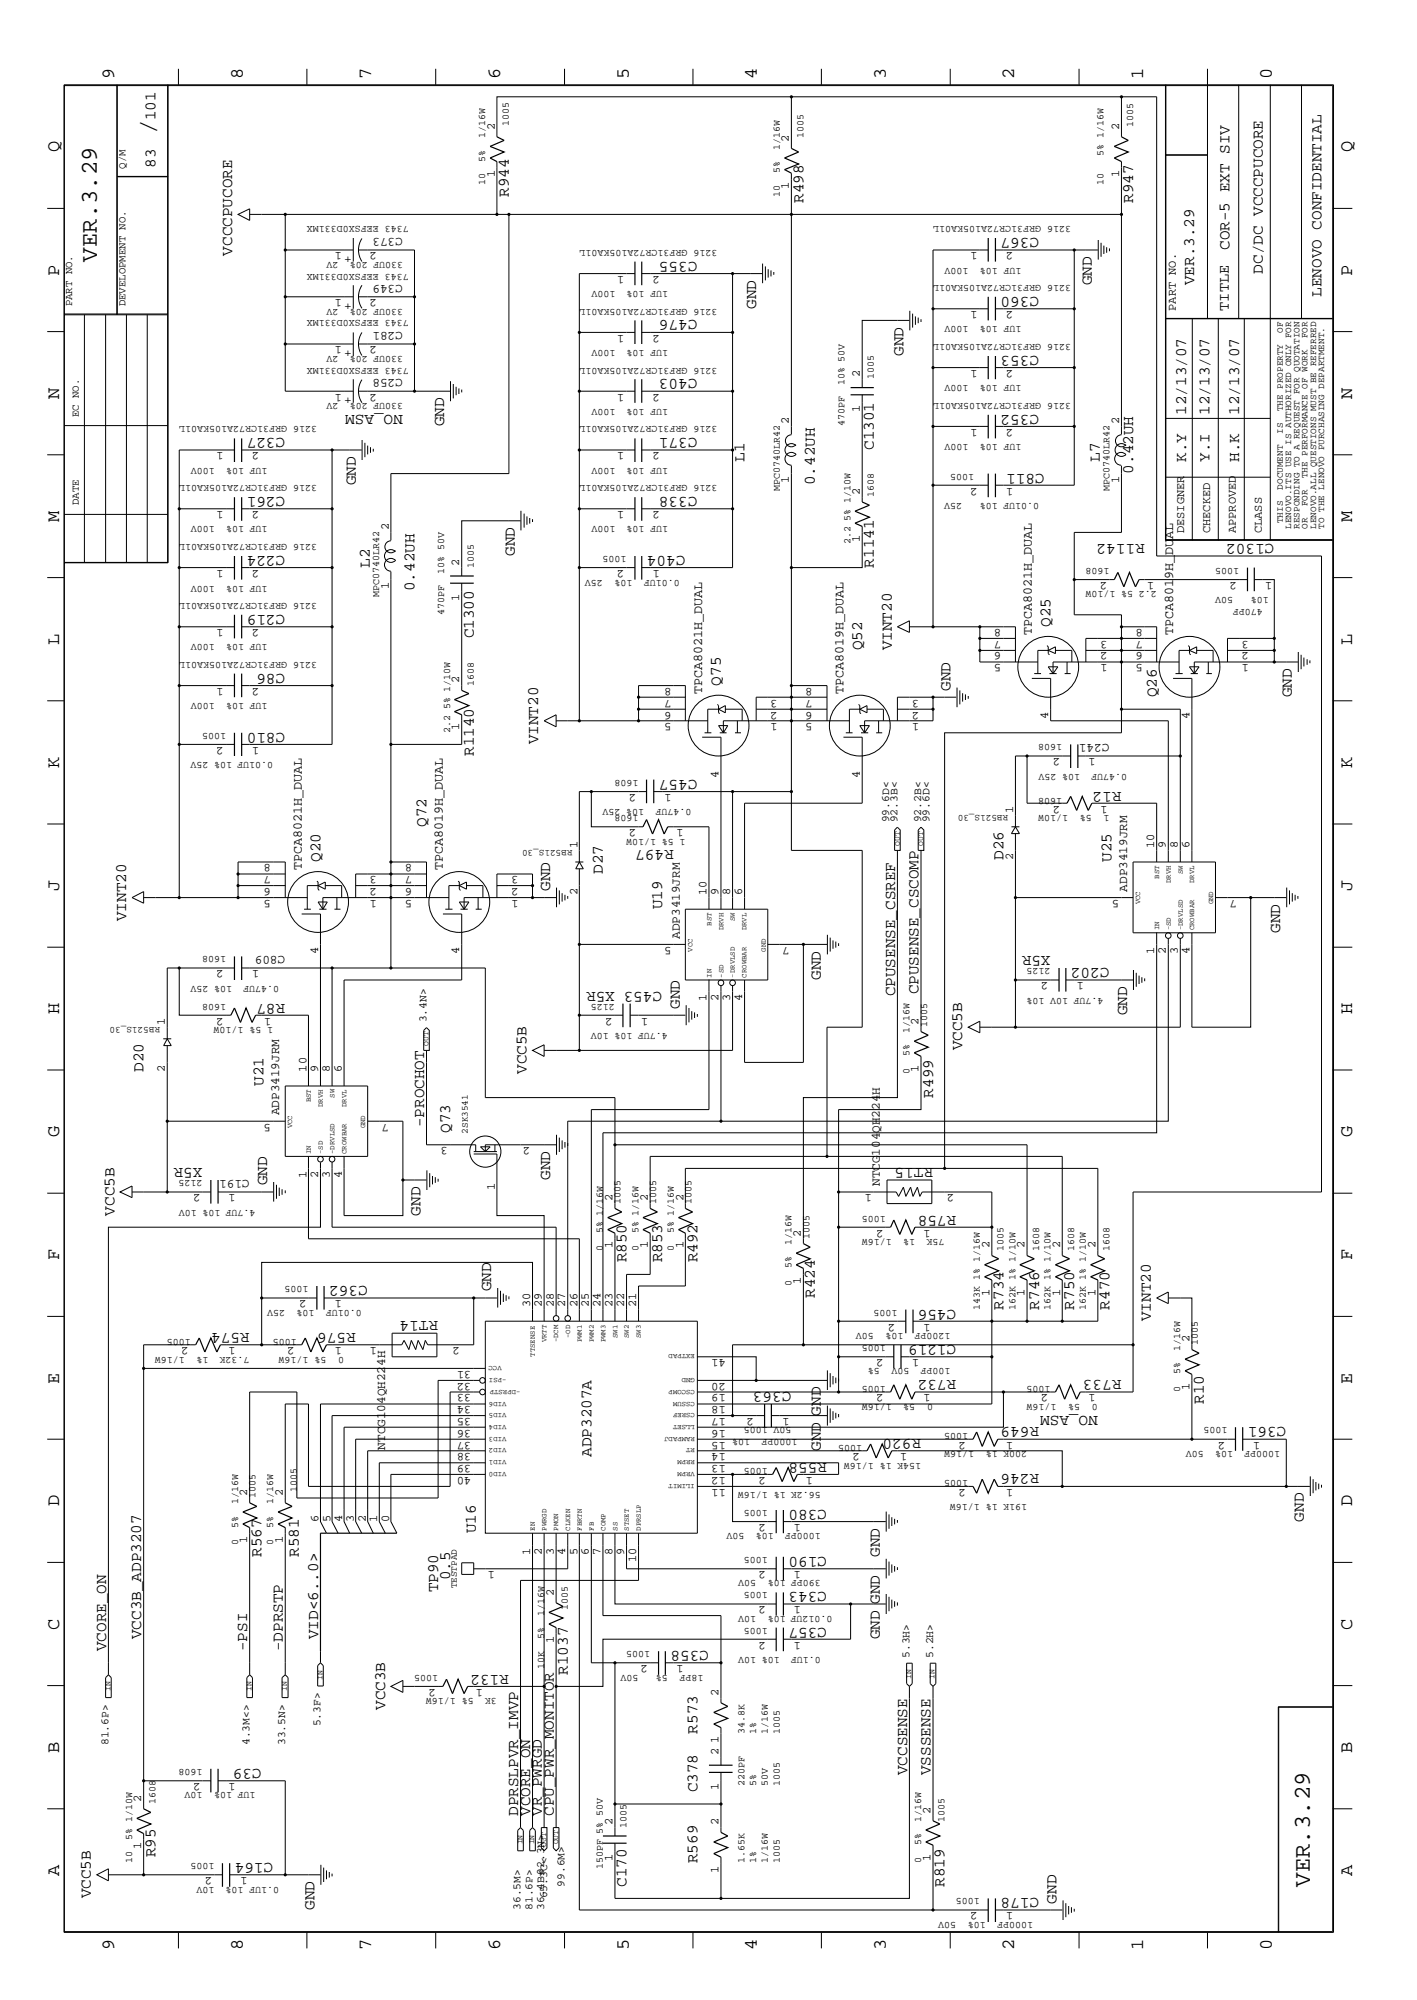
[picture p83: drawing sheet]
<svg xmlns="http://www.w3.org/2000/svg" width="300mm" height="423mm" viewBox="0 0 300 423" stroke-linecap="round" stroke-linejoin="round" font-family="sans-serif">
<defs><g id="words">
<text font-size="5.2" x="32.9" y="28.4" transform="rotate(-90 32.9 28.4)">/</text>
<g font-size="5.1">
<text x="20.5" y="55.4" transform="rotate(-90 20.5 55.4)">VER.3.29</text>
<text x="277.2" y="399.4" transform="rotate(-90 277.2 399.4)">VER.3.29</text>
</g>
<g font-size="4">
<text x="24.1" y="16.7" transform="rotate(-90 24.1 16.7)">9</text>
<text x="51.4" y="16.7" transform="rotate(-90 51.4 16.7)">8</text>
<text x="78.6" y="16.7" transform="rotate(-90 78.6 16.7)">7</text>
<text x="105.8" y="16.7" transform="rotate(-90 105.8 16.7)">6</text>
<text x="133.1" y="16.7" transform="rotate(-90 133.1 16.7)">5</text>
<text x="160.2" y="16.7" transform="rotate(-90 160.2 16.7)">4</text>
<text x="187.5" y="16.7" transform="rotate(-90 187.5 16.7)">3</text>
<text x="214.6" y="16.7" transform="rotate(-90 214.6 16.7)">2</text>
<text x="241.9" y="16.7" transform="rotate(-90 241.9 16.7)">1</text>
<text x="269.2" y="16.7" transform="rotate(-90 269.2 16.7)">0</text>
<text x="12.5" y="32.3" transform="rotate(-90 12.5 32.3)">Q</text>
<text x="286.2" y="32.3" transform="rotate(-90 286.2 32.3)">Q</text>
<text x="12.5" y="58.3" transform="rotate(-90 12.5 58.3)">P</text>
<text x="286.2" y="58.3" transform="rotate(-90 286.2 58.3)">P</text>
<text x="12.5" y="84.4" transform="rotate(-90 12.5 84.4)">N</text>
<text x="286.2" y="84.4" transform="rotate(-90 286.2 84.4)">N</text>
<text x="12.5" y="110.5" transform="rotate(-90 12.5 110.5)">M</text>
<text x="286.2" y="110.5" transform="rotate(-90 286.2 110.5)">M</text>
<text x="12.5" y="136.5" transform="rotate(-90 12.5 136.5)">L</text>
<text x="286.2" y="136.5" transform="rotate(-90 286.2 136.5)">L</text>
<text x="12.5" y="162.6" transform="rotate(-90 12.5 162.6)">K</text>
<text x="286.2" y="162.6" transform="rotate(-90 286.2 162.6)">K</text>
<text x="12.5" y="188.6" transform="rotate(-90 12.5 188.6)">J</text>
<text x="286.2" y="188.6" transform="rotate(-90 286.2 188.6)">J</text>
<text x="12.5" y="214.7" transform="rotate(-90 12.5 214.7)">H</text>
<text x="286.2" y="214.7" transform="rotate(-90 286.2 214.7)">H</text>
<text x="12.5" y="240.7" transform="rotate(-90 12.5 240.7)">G</text>
<text x="286.2" y="240.7" transform="rotate(-90 286.2 240.7)">G</text>
<text x="12.5" y="266.8" transform="rotate(-90 12.5 266.8)">F</text>
<text x="286.2" y="266.8" transform="rotate(-90 286.2 266.8)">F</text>
<text x="12.5" y="292.9" transform="rotate(-90 12.5 292.9)">E</text>
<text x="286.2" y="292.9" transform="rotate(-90 286.2 292.9)">E</text>
<text x="12.5" y="318.9" transform="rotate(-90 12.5 318.9)">D</text>
<text x="286.2" y="318.9" transform="rotate(-90 286.2 318.9)">D</text>
<text x="12.5" y="344.9" transform="rotate(-90 12.5 344.9)">C</text>
<text x="286.2" y="344.9" transform="rotate(-90 286.2 344.9)">C</text>
<text x="12.5" y="371" transform="rotate(-90 12.5 371)">B</text>
<text x="286.2" y="371" transform="rotate(-90 286.2 371)">B</text>
<text x="12.5" y="397" transform="rotate(-90 12.5 397)">A</text>
<text x="286.2" y="397" transform="rotate(-90 286.2 397)">A</text>
<text x="24.1" y="412.7" transform="rotate(-90 24.1 412.7)">9</text>
<text x="51.4" y="412.7" transform="rotate(-90 51.4 412.7)">8</text>
<text x="78.6" y="412.7" transform="rotate(-90 78.6 412.7)">7</text>
<text x="105.8" y="412.7" transform="rotate(-90 105.8 412.7)">6</text>
<text x="133.1" y="412.7" transform="rotate(-90 133.1 412.7)">5</text>
<text x="160.2" y="412.7" transform="rotate(-90 160.2 412.7)">4</text>
<text x="187.5" y="412.7" transform="rotate(-90 187.5 412.7)">3</text>
<text x="214.6" y="412.7" transform="rotate(-90 214.6 412.7)">2</text>
<text x="241.9" y="412.7" transform="rotate(-90 241.9 412.7)">1</text>
<text x="269.2" y="412.7" transform="rotate(-90 269.2 412.7)">0</text>
</g>
<g font-size="3.4">
<text x="32.9" y="25.5" transform="rotate(-90 32.9 25.5)">101</text>
<text x="32.9" y="35.5" transform="rotate(-90 32.9 35.5)">83</text>
<text x="107.7" y="41.7" transform="rotate(-90 107.7 41.7)">R944</text>
<text x="170" y="42.9" transform="rotate(-90 170 42.9)">R498</text>
<text x="239.8" y="42.9" transform="rotate(-90 239.8 42.9)">R947</text>
<text x="219.9" y="50.4" transform="rotate(-180 219.9 50.4)">C367</text>
<text x="260.2" y="52.9" transform="rotate(-90 260.2 52.9)">COR-5 EXT SIV</text>
<text x="49.1" y="54.1" transform="rotate(-90 49.1 54.1)">VCCCPUCORE</text>
<text x="147.6" y="55.4" transform="rotate(-180 147.6 55.4)">C355</text>
<text x="267.2" y="57.9" transform="rotate(-90 267.2 57.9)">DC/DC VCCCPUCORE</text>
<text x="160" y="65.4" transform="rotate(-90 160 65.4)">GND</text>
<text x="219.9" y="62.8" transform="rotate(-180 219.9 62.8)">C360</text>
<text x="231.1" y="60.4" transform="rotate(-90 231.1 60.4)">GND</text>
<text x="252.7" y="60.4" transform="rotate(-90 252.7 60.4)">VER.3.29</text>
<text x="279.7" y="62.8" transform="rotate(-90 279.7 62.8)">LENOVO CONFIDENTIAL</text>
<text x="147.6" y="67.8" transform="rotate(-180 147.6 67.8)">C476</text>
<text x="191.2" y="75.4" transform="rotate(-90 191.2 75.4)">GND</text>
<text x="219.9" y="75.4" transform="rotate(-180 219.9 75.4)">C353</text>
<text x="147.6" y="80.3" transform="rotate(-180 147.6 80.3)">C403</text>
<text x="85.3" y="87.8" transform="rotate(-180 85.3 87.8)">NO_ASM</text>
<text x="219.9" y="87.8" transform="rotate(-180 219.9 87.8)">C352</text>
<text x="251" y="87.8" transform="rotate(-90 251 87.8)">12/13/07</text>
<text x="255.9" y="87.8" transform="rotate(-90 255.9 87.8)">12/13/07</text>
<text x="262.2" y="87.8" transform="rotate(-90 262.2 87.8)">12/13/07</text>
<text x="60.4" y="92.8" transform="rotate(-180 60.4 92.8)">C327</text>
<text x="94" y="90.3" transform="rotate(-90 94 90.3)">GND</text>
<text x="147.6" y="92.8" transform="rotate(-180 147.6 92.8)">C371</text>
<text x="184.9" y="95.2" transform="rotate(-90 184.9 95.2)">C1301</text>
<text x="157.6" y="97.8" transform="rotate(-90 157.6 97.8)">L1</text>
<text x="221.1" y="100.2" transform="rotate(-180 221.1 100.2)">C811</text>
<text x="232.7" y="97.8" transform="rotate(-90 232.7 97.8)">L7</text>
<text x="239.8" y="100.2" transform="rotate(-90 239.8 100.2)">0.42UH</text>
<text x="251" y="97.8" transform="rotate(-90 251 97.8)">K.Y</text>
<text x="255.9" y="97.8" transform="rotate(-90 255.9 97.8)">Y.I</text>
<text x="262.2" y="97.8" transform="rotate(-90 262.2 97.8)">H.K</text>
<text x="60.4" y="105.2" transform="rotate(-180 60.4 105.2)">C261</text>
<text x="75.3" y="102.7" transform="rotate(-90 75.3 102.7)">GND</text>
<text x="147.6" y="105.2" transform="rotate(-180 147.6 105.2)">C338</text>
<text x="172.5" y="102.7" transform="rotate(-90 172.5 102.7)">0.42UH</text>
<text x="60.4" y="117.7" transform="rotate(-180 60.4 117.7)">C224</text>
<text x="109" y="117.7" transform="rotate(-90 109 117.7)">GND</text>
<text x="145" y="117.7" transform="rotate(-180 145 117.7)">C404</text>
<text x="242.2" y="115.2" transform="rotate(-180 242.2 115.2)">R1142</text>
<text x="269.7" y="115.2" transform="rotate(-180 269.7 115.2)">C1302</text>
<text x="78.2" y="120.1" transform="rotate(-90 78.2 120.1)">L2</text>
<text x="87.7" y="125.1" transform="rotate(-90 87.7 125.1)">0.42UH</text>
<text x="184.9" y="120.1" transform="rotate(-90 184.9 120.1)">R1141</text>
<text x="60.4" y="130.1" transform="rotate(-180 60.4 130.1)">C219</text>
<text x="100.2" y="135.1" transform="rotate(-90 100.2 135.1)">C1300</text>
<text x="182.5" y="137.7" transform="rotate(-90 182.5 137.7)">Q52</text>
<text x="188.7" y="137.7" transform="rotate(-90 188.7 137.7)">VINT20</text>
<text x="222.3" y="132.7" transform="rotate(-90 222.3 132.7)">Q25</text>
<text x="60.4" y="142.6" transform="rotate(-180 60.4 142.6)">C86</text>
<text x="152.6" y="145.1" transform="rotate(-90 152.6 145.1)">Q75</text>
<text x="201.2" y="146.2" transform="rotate(-90 201.2 146.2)">GND</text>
<text x="244.8" y="147.6" transform="rotate(-90 244.8 147.6)">Q26</text>
<text x="273.4" y="147.6" transform="rotate(-90 273.4 147.6)">GND</text>
<text x="60.4" y="155.1" transform="rotate(-180 60.4 155.1)">C810</text>
<text x="100.2" y="160" transform="rotate(-90 100.2 160)">R1140</text>
<text x="113.9" y="157.6" transform="rotate(-90 113.9 157.6)">VINT20</text>
<text x="147.6" y="165" transform="rotate(-180 147.6 165)">C457</text>
<text x="237.3" y="167.6" transform="rotate(-180 237.3 167.6)">R12</text>
<text x="90.3" y="175" transform="rotate(-90 90.3 175)">Q72</text>
<text x="67.8" y="182.5" transform="rotate(-90 67.8 182.5)">Q20</text>
<text x="127.6" y="185" transform="rotate(-90 127.6 185)">D27</text>
<text x="142.6" y="180" transform="rotate(-180 142.6 180)">R497</text>
<text x="212.3" y="182" transform="rotate(-90 212.3 182)">D26</text>
<text x="235.2" y="182.5" transform="rotate(-90 235.2 182.5)">U25</text>
<text x="116.4" y="188.6" transform="rotate(-90 116.4 188.6)">GND</text>
<text x="26.7" y="195" transform="rotate(-90 26.7 195)">VINT20</text>
<text x="140.1" y="192.4" transform="rotate(-90 140.1 192.4)">U19</text>
<text x="270.9" y="197.4" transform="rotate(-90 270.9 197.4)">GND</text>
<text x="222.3" y="202.4" transform="rotate(-180 222.3 202.4)">X5R</text>
<text x="140.1" y="209.9" transform="rotate(-180 140.1 209.9)">C453 X5R</text>
<text x="173.7" y="207.4" transform="rotate(-90 173.7 207.4)">GND</text>
<text x="234.8" y="204.9" transform="rotate(-180 234.8 204.9)">C202</text>
<text x="60.4" y="212.4" transform="rotate(-180 60.4 212.4)">R87</text>
<text x="143.8" y="213.5" transform="rotate(-90 143.8 213.5)">GND</text>
<text x="189.4" y="210.9" transform="rotate(-90 189.4 210.9)">CPUSENSE_CSREF</text>
<text x="194.4" y="210.5" transform="rotate(-90 194.4 210.5)">CPUSENSE_CSCOMP</text>
<text x="238.5" y="214.9" transform="rotate(-90 238.5 214.9)">GND</text>
<text x="30.4" y="226.9" transform="rotate(-90 30.4 226.9)">D20</text>
<text x="111.4" y="227.3" transform="rotate(-90 111.4 227.3)">VCC5B</text>
<text x="203.6" y="222.3" transform="rotate(-90 203.6 222.3)">VCC5B</text>
<text x="55.8" y="229.9" transform="rotate(-90 55.8 229.9)">U21</text>
<text x="197.4" y="232.3" transform="rotate(-90 197.4 232.3)">R499</text>
<text x="89.7" y="238.6" transform="rotate(-90 89.7 238.6)">-PROCHOT</text>
<text x="95.2" y="239.8" transform="rotate(-90 95.2 239.8)">Q73</text>
<text x="42.8" y="247.3" transform="rotate(-180 42.8 247.3)">X5R</text>
<text x="56.6" y="250.9" transform="rotate(-90 56.6 250.9)">GND</text>
<text x="116.4" y="249.8" transform="rotate(-90 116.4 249.8)">GND</text>
<text x="197.4" y="247.3" transform="rotate(-180 197.4 247.3)">RT15</text>
<text x="24.2" y="257.3" transform="rotate(-90 24.2 257.3)">VCC5B</text>
<text x="89" y="257.3" transform="rotate(-90 89 257.3)">GND</text>
<text x="202.4" y="257.3" transform="rotate(-180 202.4 257.3)">R758</text>
<text x="132.6" y="267.2" transform="rotate(-90 132.6 267.2)">R850</text>
<text x="140.1" y="267.2" transform="rotate(-90 140.1 267.2)">R853</text>
<text x="147.6" y="267.2" transform="rotate(-90 147.6 267.2)">R492</text>
<text x="77.8" y="272.2" transform="rotate(-180 77.8 272.2)">C362</text>
<text x="104" y="273.3" transform="rotate(-90 104 273.3)">GND</text>
<text x="172.5" y="274.7" transform="rotate(-90 172.5 274.7)">R424</text>
<text x="92.7" y="279.7" transform="rotate(-180 92.7 279.7)">RT14</text>
<text x="202.4" y="277.2" transform="rotate(-180 202.4 277.2)">C456</text>
<text x="212.3" y="277.2" transform="rotate(-90 212.3 277.2)">R734</text>
<text x="219.9" y="277.2" transform="rotate(-90 219.9 277.2)">R746</text>
<text x="227.3" y="277.2" transform="rotate(-90 227.3 277.2)">R750</text>
<text x="234.8" y="277.2" transform="rotate(-90 234.8 277.2)">R470</text>
<text x="243.5" y="279.7" transform="rotate(-90 243.5 279.7)">VINT20</text>
<text x="52.8" y="282.2" transform="rotate(-180 52.8 282.2)">R574</text>
<text x="75.3" y="282.2" transform="rotate(-180 75.3 282.2)">R576</text>
<text x="202.4" y="284.6" transform="rotate(-180 202.4 284.6)">C1219</text>
<text x="202.4" y="292.2" transform="rotate(-180 202.4 292.2)">R732</text>
<text x="237.3" y="292.2" transform="rotate(-180 237.3 292.2)">R733</text>
<text x="167.5" y="294.6" transform="rotate(-180 167.5 294.6)">C363</text>
<text x="173.7" y="299.6" transform="rotate(-90 173.7 299.6)">GND</text>
<text x="232.3" y="299.6" transform="rotate(-180 232.3 299.6)">NO_ASM</text>
<text x="254.8" y="297.2" transform="rotate(-90 254.8 297.2)">R10</text>
<text x="194.9" y="304.6" transform="rotate(-180 194.9 304.6)">R920</text>
<text x="219.9" y="302.1" transform="rotate(-180 219.9 302.1)">R649</text>
<text x="272.2" y="302.1" transform="rotate(-180 272.2 302.1)">C361</text>
<text x="125.1" y="308.4" transform="rotate(-90 125.1 308.4)">ADP3207A</text>
<text x="173.7" y="307.1" transform="rotate(-90 173.7 307.1)">GND</text>
<text x="175" y="309.6" transform="rotate(-180 175 309.6)">R558</text>
<text x="219.9" y="312.1" transform="rotate(-180 219.9 312.1)">R246</text>
<text x="175" y="319.6" transform="rotate(-180 175 319.6)">C380</text>
<text x="275.9" y="322.1" transform="rotate(-90 275.9 322.1)">GND</text>
<text x="55.4" y="329.5" transform="rotate(-90 55.4 329.5)">R567</text>
<text x="63.2" y="329.5" transform="rotate(-90 63.2 329.5)">R581</text>
<text x="100.7" y="324.5" transform="rotate(-90 100.7 324.5)">U16</text>
<text x="175" y="329.5" transform="rotate(-180 175 329.5)">C190</text>
<text x="186.2" y="329.5" transform="rotate(-90 186.2 329.5)">GND</text>
<text x="95.2" y="334.5" transform="rotate(-90 95.2 334.5)">0.5</text>
<text x="92.7" y="337.1" transform="rotate(-90 92.7 337.1)">TP90</text>
<text x="175" y="337.1" transform="rotate(-180 175 337.1)">C343</text>
<text x="186.2" y="339.5" transform="rotate(-90 186.2 339.5)">GND</text>
<text x="29.9" y="347" transform="rotate(-90 29.9 347)">VCC3B_ADP3207</text>
<text x="67.3" y="347" transform="rotate(-90 67.3 347)">VID&lt;6..0&gt;</text>
<text x="175" y="344.5" transform="rotate(-180 175 344.5)">C357</text>
<text x="186.2" y="347" transform="rotate(-90 186.2 347)">GND</text>
<text x="22.4" y="349.5" transform="rotate(-90 22.4 349.5)">VCORE_ON</text>
<text x="52.3" y="349.5" transform="rotate(-90 52.3 349.5)">-PSI</text>
<text x="59.9" y="349.5" transform="rotate(-90 59.9 349.5)">-DPRSTP</text>
<text x="150" y="349.5" transform="rotate(-180 150 349.5)">C358</text>
<text x="107.7" y="354.5" transform="rotate(-180 107.7 354.5)">R132</text>
<text x="120.1" y="354.5" transform="rotate(-90 120.1 354.5)">R1037</text>
<text x="81.5" y="361.9" transform="rotate(-90 81.5 361.9)">VCC3B</text>
<text x="147.6" y="366.9" transform="rotate(-90 147.6 366.9)">R573</text>
<text x="55.4" y="374.4" transform="rotate(-180 55.4 374.4)">C39</text>
<text x="191.9" y="375.8" transform="rotate(-90 191.9 375.8)">VCCSENSE</text>
<text x="196.9" y="375.8" transform="rotate(-90 196.9 375.8)">VSSSENSE</text>
<text x="147.6" y="379.4" transform="rotate(-90 147.6 379.4)">C378</text>
<text x="109.6" y="384.4" transform="rotate(-90 109.6 384.4)">DPRSLPVR_IMVP</text>
<text x="112.2" y="384.4" transform="rotate(-90 112.2 384.4)">VCORE_ON</text>
<text x="114.6" y="384.4" transform="rotate(-90 114.6 384.4)">VR_PWRGD</text>
<text x="117.2" y="384.4" transform="rotate(-90 117.2 384.4)">CPU_PWR_MONITOR</text>
<text x="32.9" y="393.1" transform="rotate(-90 32.9 393.1)">R95</text>
<text x="57.8" y="394.4" transform="rotate(-180 57.8 394.4)">C164</text>
<text x="147.6" y="394.4" transform="rotate(-90 147.6 394.4)">R569</text>
<text x="19.2" y="401.8" transform="rotate(-90 19.2 401.8)">VCC5B</text>
<text x="132.6" y="399.4" transform="rotate(-90 132.6 399.4)">C170</text>
<text x="199.9" y="399.4" transform="rotate(-90 199.9 399.4)">R819</text>
<text x="219.9" y="401.8" transform="rotate(-180 219.9 401.8)">C178</text>
<text x="66.5" y="404.3" transform="rotate(-90 66.5 404.3)">GND</text>
<text x="223.6" y="402.9" transform="rotate(-90 223.6 402.9)">GND</text>
</g>
<text font-size="3.2" x="260" y="65.8" transform="rotate(-90 260 65.8)">TITLE</text>
<g font-size="2.8">
<text x="218.4" y="134.4" transform="rotate(-90 218.4 134.4)">TPCA8021H_DUAL</text>
<text x="248.2" y="134.4" transform="rotate(-90 248.2 134.4)">TPCA8019H_DUAL</text>
<text x="148.6" y="146.8" transform="rotate(-90 148.6 146.8)">TPCA8021H_DUAL</text>
<text x="178.5" y="146.8" transform="rotate(-90 178.5 146.8)">TPCA8019H_DUAL</text>
<text x="63.8" y="184.2" transform="rotate(-90 63.8 184.2)">TPCA8021H_DUAL</text>
<text x="93.7" y="184.2" transform="rotate(-90 93.7 184.2)">TPCA8019H_DUAL</text>
</g>
<g font-size="2.7">
<text x="85.3" y="50.4" transform="rotate(-180 85.3 50.4)">C373</text>
<text x="74.4" y="54.1" transform="rotate(-180 74.4 54.1)">+</text>
<text x="74.4" y="64.1" transform="rotate(-180 74.4 64.1)">+</text>
<text x="85.3" y="60.4" transform="rotate(-180 85.3 60.4)">C349</text>
<text x="85.3" y="70.4" transform="rotate(-180 85.3 70.4)">C281</text>
<text x="74.4" y="74.1" transform="rotate(-180 74.4 74.1)">+</text>
<text x="85.3" y="80.3" transform="rotate(-180 85.3 80.3)">C258</text>
<text x="74.4" y="84.1" transform="rotate(-180 74.4 84.1)">+</text>
<text x="234.8" y="157.6" transform="rotate(-180 234.8 157.6)">C241</text>
<text x="238.5" y="188.7" transform="rotate(-90 238.5 188.7)">ADP3419JRM</text>
<text x="60.4" y="202.4" transform="rotate(-180 60.4 202.4)">C809</text>
<text x="143.8" y="198.7" transform="rotate(-90 143.8 198.7)">ADP3419JRM</text>
<text x="59.1" y="236.1" transform="rotate(-90 59.1 236.1)">ADP3419JRM</text>
<text x="52.8" y="249.8" transform="rotate(-180 52.8 249.8)">C191</text>
<text x="186.2" y="251" transform="rotate(-90 186.2 251)">NTCG104QH224H</text>
<text x="81.5" y="306.8" transform="rotate(-90 81.5 306.8)">NTCG104QH224H</text>
</g>
<g font-size="2.5">
<text x="104.7" y="27.4" transform="rotate(-90 104.7 27.4)">2</text>
<text x="167" y="30" transform="rotate(-90 167 30)">2</text>
<text x="236.8" y="27.4" transform="rotate(-90 236.8 27.4)">2</text>
<text x="104.7" y="37.4" transform="rotate(-90 104.7 37.4)">1</text>
<text x="167" y="40" transform="rotate(-90 167 40)">1</text>
<text x="236.8" y="37.4" transform="rotate(-90 236.8 37.4)">1</text>
<text x="72.3" y="53.4" transform="rotate(-180 72.3 53.4)">1</text>
<text x="79.8" y="53.4" transform="rotate(-180 79.8 53.4)">2</text>
<text x="206.8" y="53.4" transform="rotate(-180 206.8 53.4)">1</text>
<text x="214.4" y="53.4" transform="rotate(-180 214.4 53.4)">2</text>
<text x="132.1" y="58.3" transform="rotate(-180 132.1 58.3)">1</text>
<text x="139.6" y="58.3" transform="rotate(-180 139.6 58.3)">2</text>
<text x="72.3" y="63.3" transform="rotate(-180 72.3 63.3)">1</text>
<text x="79.8" y="63.3" transform="rotate(-180 79.8 63.3)">2</text>
<text x="206.8" y="65.9" transform="rotate(-180 206.8 65.9)">1</text>
<text x="214.4" y="65.9" transform="rotate(-180 214.4 65.9)">2</text>
<text x="248.8" y="65.8" transform="rotate(-90 248.8 65.8)">PART NO.</text>
<text x="132.1" y="70.9" transform="rotate(-180 132.1 70.9)">1</text>
<text x="139.6" y="70.9" transform="rotate(-180 139.6 70.9)">2</text>
<text x="72.3" y="73.3" transform="rotate(-180 72.3 73.3)">1</text>
<text x="79.8" y="73.3" transform="rotate(-180 79.8 73.3)">2</text>
<text x="72.3" y="83.3" transform="rotate(-180 72.3 83.3)">1</text>
<text x="79.8" y="83.3" transform="rotate(-180 79.8 83.3)">2</text>
<text x="132.1" y="83.3" transform="rotate(-180 132.1 83.3)">1</text>
<text x="139.6" y="83.3" transform="rotate(-180 139.6 83.3)">2</text>
<text x="181.9" y="79.8" transform="rotate(-90 181.9 79.8)">2</text>
<text x="206.8" y="78.3" transform="rotate(-180 206.8 78.3)">1</text>
<text x="214.4" y="78.3" transform="rotate(-180 214.4 78.3)">2</text>
<text x="167" y="89.7" transform="rotate(-90 167 89.7)">2</text>
<text x="181.9" y="87.3" transform="rotate(-90 181.9 87.3)">1</text>
<text x="236.8" y="89.7" transform="rotate(-90 236.8 89.7)">2</text>
<text x="47.3" y="95.8" transform="rotate(-180 47.3 95.8)">1</text>
<text x="54.9" y="95.8" transform="rotate(-180 54.9 95.8)">2</text>
<text x="132.1" y="95.8" transform="rotate(-180 132.1 95.8)">1</text>
<text x="139.6" y="95.8" transform="rotate(-180 139.6 95.8)">2</text>
<text x="206.8" y="90.8" transform="rotate(-180 206.8 90.8)">1</text>
<text x="214.4" y="90.8" transform="rotate(-180 214.4 90.8)">2</text>
<text x="167" y="102.3" transform="rotate(-90 167 102.3)">1</text>
<text x="181.9" y="104.7" transform="rotate(-90 181.9 104.7)">2</text>
<text x="206.8" y="103.2" transform="rotate(-180 206.8 103.2)">2</text>
<text x="214.4" y="103.2" transform="rotate(-180 214.4 103.2)">1</text>
<text x="236.8" y="102.3" transform="rotate(-90 236.8 102.3)">1</text>
<text x="47.3" y="108.2" transform="rotate(-180 47.3 108.2)">1</text>
<text x="54.9" y="108.2" transform="rotate(-180 54.9 108.2)">2</text>
<text x="82.3" y="112.2" transform="rotate(-90 82.3 112.2)">2</text>
<text x="132.1" y="108.2" transform="rotate(-180 132.1 108.2)">1</text>
<text x="139.6" y="108.2" transform="rotate(-180 139.6 108.2)">2</text>
<text x="250.6" y="112.9" transform="rotate(-90 250.6 112.9)">DESIGNER</text>
<text x="256.1" y="112.9" transform="rotate(-90 256.1 112.9)">CHECKED</text>
<text x="261.5" y="112.9" transform="rotate(-90 261.5 112.9)">APPROVED</text>
<text x="267" y="112.9" transform="rotate(-90 267 112.9)">CLASS</text>
<text x="97.2" y="119.7" transform="rotate(-90 97.2 119.7)">2</text>
<text x="181.9" y="114.7" transform="rotate(-90 181.9 114.7)">1</text>
<text x="47.3" y="120.7" transform="rotate(-180 47.3 120.7)">1</text>
<text x="54.9" y="120.7" transform="rotate(-180 54.9 120.7)">2</text>
<text x="82.3" y="124.7" transform="rotate(-90 82.3 124.7)">1</text>
<text x="132.1" y="120.7" transform="rotate(-180 132.1 120.7)">2</text>
<text x="139.6" y="120.7" transform="rotate(-180 139.6 120.7)">1</text>
<text x="234.3" y="123.2" transform="rotate(-180 234.3 123.2)">2</text>
<text x="244.3" y="123.2" transform="rotate(-180 244.3 123.2)">1</text>
<text x="261.7" y="123.2" transform="rotate(-180 261.7 123.2)">2</text>
<text x="269.2" y="123.2" transform="rotate(-180 269.2 123.2)">1</text>
<text x="97.2" y="127.2" transform="rotate(-90 97.2 127.2)">1</text>
<text x="47.3" y="133.2" transform="rotate(-180 47.3 133.2)">1</text>
<text x="54.9" y="133.2" transform="rotate(-180 54.9 133.2)">2</text>
<text x="211.8" y="135.6" transform="rotate(-180 211.8 135.6)">7</text>
<text x="211.8" y="133.2" transform="rotate(-180 211.8 133.2)">8</text>
<text x="234.4" y="135.6" transform="rotate(-180 234.4 135.6)">3</text>
<text x="241.8" y="135.6" transform="rotate(-180 241.8 135.6)">7</text>
<text x="241.8" y="133.2" transform="rotate(-180 241.8 133.2)">8</text>
<text x="264.2" y="135.6" transform="rotate(-180 264.2 135.6)">3</text>
<text x="211.8" y="140.6" transform="rotate(-180 211.8 140.6)">5</text>
<text x="211.8" y="138.1" transform="rotate(-180 211.8 138.1)">6</text>
<text x="234.4" y="138.1" transform="rotate(-180 234.4 138.1)">2</text>
<text x="234.4" y="140.6" transform="rotate(-180 234.4 140.6)">1</text>
<text x="241.8" y="140.6" transform="rotate(-180 241.8 140.6)">5</text>
<text x="241.8" y="138.1" transform="rotate(-180 241.8 138.1)">6</text>
<text x="264.2" y="138.1" transform="rotate(-180 264.2 138.1)">2</text>
<text x="264.2" y="140.6" transform="rotate(-180 264.2 140.6)">1</text>
<text x="47.3" y="145.6" transform="rotate(-180 47.3 145.6)">1</text>
<text x="54.9" y="145.6" transform="rotate(-180 54.9 145.6)">2</text>
<text x="97.2" y="144.6" transform="rotate(-90 97.2 144.6)">2</text>
<text x="142.1" y="148.1" transform="rotate(-180 142.1 148.1)">7</text>
<text x="142.1" y="145.6" transform="rotate(-180 142.1 145.6)">8</text>
<text x="164.5" y="148.1" transform="rotate(-180 164.5 148.1)">3</text>
<text x="172" y="148.1" transform="rotate(-180 172 148.1)">7</text>
<text x="172" y="145.6" transform="rotate(-180 172 145.6)">8</text>
<text x="194.5" y="148.1" transform="rotate(-180 194.5 148.1)">3</text>
<text x="97.2" y="154.6" transform="rotate(-90 97.2 154.6)">1</text>
<text x="142.1" y="153.1" transform="rotate(-180 142.1 153.1)">5</text>
<text x="142.1" y="150.6" transform="rotate(-180 142.1 150.6)">6</text>
<text x="164.5" y="150.6" transform="rotate(-180 164.5 150.6)">2</text>
<text x="164.5" y="153.1" transform="rotate(-180 164.5 153.1)">1</text>
<text x="172" y="153.1" transform="rotate(-180 172 153.1)">5</text>
<text x="172" y="150.6" transform="rotate(-180 172 150.6)">6</text>
<text x="194.5" y="150.6" transform="rotate(-180 194.5 150.6)">2</text>
<text x="194.5" y="153.1" transform="rotate(-180 194.5 153.1)">1</text>
<text x="221.8" y="152.1" transform="rotate(-90 221.8 152.1)">4</text>
<text x="251.7" y="152.1" transform="rotate(-90 251.7 152.1)">4</text>
<text x="47.3" y="158.1" transform="rotate(-180 47.3 158.1)">2</text>
<text x="54.9" y="158.1" transform="rotate(-180 54.9 158.1)">1</text>
<text x="224.4" y="160.5" transform="rotate(-180 224.4 160.5)">2</text>
<text x="231.8" y="160.5" transform="rotate(-180 231.8 160.5)">1</text>
<text x="152.1" y="164.6" transform="rotate(-90 152.1 164.6)">4</text>
<text x="181.9" y="164.6" transform="rotate(-90 181.9 164.6)">4</text>
<text x="134.6" y="168.1" transform="rotate(-180 134.6 168.1)">2</text>
<text x="142.1" y="168.1" transform="rotate(-180 142.1 168.1)">1</text>
<text x="214.4" y="172" transform="rotate(-90 214.4 172)">1</text>
<text x="224.4" y="170.5" transform="rotate(-180 224.4 170.5)">2</text>
<text x="234.4" y="170.5" transform="rotate(-180 234.4 170.5)">1</text>
<text x="122.2" y="179.5" transform="rotate(-90 122.2 179.5)">1</text>
<text x="134.6" y="175.5" transform="rotate(-180 134.6 175.5)">2</text>
<text x="144.6" y="175.5" transform="rotate(-180 144.6 175.5)">1</text>
<text x="244.3" y="179.5" transform="rotate(-90 244.3 179.5)">10</text>
<text x="246.7" y="179.5" transform="rotate(-90 246.7 179.5)">9</text>
<text x="249.3" y="179.5" transform="rotate(-90 249.3 179.5)">8</text>
<text x="251.7" y="179.5" transform="rotate(-90 251.7 179.5)">6</text>
<text x="57.3" y="185.5" transform="rotate(-180 57.3 185.5)">7</text>
<text x="57.3" y="183" transform="rotate(-180 57.3 183)">8</text>
<text x="79.8" y="185.5" transform="rotate(-180 79.8 185.5)">3</text>
<text x="87.2" y="185.5" transform="rotate(-180 87.2 185.5)">7</text>
<text x="87.2" y="183" transform="rotate(-180 87.2 183)">8</text>
<text x="109.7" y="185.5" transform="rotate(-180 109.7 185.5)">3</text>
<text x="214.4" y="182" transform="rotate(-90 214.4 182)">2</text>
<text x="57.3" y="190.5" transform="rotate(-180 57.3 190.5)">5</text>
<text x="57.3" y="188" transform="rotate(-180 57.3 188)">6</text>
<text x="79.8" y="188" transform="rotate(-180 79.8 188)">2</text>
<text x="79.8" y="190.5" transform="rotate(-180 79.8 190.5)">1</text>
<text x="87.2" y="190.5" transform="rotate(-180 87.2 190.5)">5</text>
<text x="87.2" y="188" transform="rotate(-180 87.2 188)">6</text>
<text x="109.7" y="188" transform="rotate(-180 109.7 188)">2</text>
<text x="109.7" y="190.5" transform="rotate(-180 109.7 190.5)">1</text>
<text x="122.2" y="189.5" transform="rotate(-90 122.2 189.5)">2</text>
<text x="149.5" y="189.5" transform="rotate(-90 149.5 189.5)">10</text>
<text x="152.1" y="189.5" transform="rotate(-90 152.1 189.5)">9</text>
<text x="154.5" y="189.5" transform="rotate(-90 154.5 189.5)">8</text>
<text x="157.1" y="189.5" transform="rotate(-90 157.1 189.5)">6</text>
<text x="236.8" y="190.5" transform="rotate(-180 236.8 190.5)">5</text>
<text x="261.7" y="190.5" transform="rotate(-180 261.7 190.5)">7</text>
<text x="67.3" y="201.9" transform="rotate(-90 67.3 201.9)">4</text>
<text x="97.2" y="201.9" transform="rotate(-90 97.2 201.9)">4</text>
<text x="142.1" y="200.4" transform="rotate(-180 142.1 200.4)">5</text>
<text x="167" y="200.4" transform="rotate(-180 167 200.4)">7</text>
<text x="244.3" y="201.9" transform="rotate(-90 244.3 201.9)">1</text>
<text x="246.7" y="201.9" transform="rotate(-90 246.7 201.9)">2</text>
<text x="249.3" y="201.9" transform="rotate(-90 249.3 201.9)">3</text>
<text x="251.7" y="201.9" transform="rotate(-90 251.7 201.9)">4</text>
<text x="47.3" y="205.4" transform="rotate(-180 47.3 205.4)">2</text>
<text x="54.9" y="205.4" transform="rotate(-180 54.9 205.4)">1</text>
<text x="221.8" y="207.9" transform="rotate(-180 221.8 207.9)">2</text>
<text x="229.4" y="207.9" transform="rotate(-180 229.4 207.9)">1</text>
<text x="47.3" y="215.4" transform="rotate(-180 47.3 215.4)">2</text>
<text x="57.4" y="215.4" transform="rotate(-180 57.4 215.4)">1</text>
<text x="129.6" y="215.4" transform="rotate(-180 129.6 215.4)">2</text>
<text x="137.2" y="215.4" transform="rotate(-180 137.2 215.4)">1</text>
<text x="149.5" y="211.9" transform="rotate(-90 149.5 211.9)">1</text>
<text x="152.1" y="211.9" transform="rotate(-90 152.1 211.9)">2</text>
<text x="154.5" y="211.9" transform="rotate(-90 154.5 211.9)">3</text>
<text x="157.1" y="211.9" transform="rotate(-90 157.1 211.9)">4</text>
<text x="34.9" y="216.9" transform="rotate(-90 34.9 216.9)">1</text>
<text x="194.4" y="216.9" transform="rotate(-90 194.4 216.9)">2</text>
<text x="34.9" y="226.9" transform="rotate(-90 34.9 226.9)">2</text>
<text x="64.9" y="226.8" transform="rotate(-90 64.9 226.8)">10</text>
<text x="67.3" y="226.8" transform="rotate(-90 67.3 226.8)">9</text>
<text x="69.8" y="226.8" transform="rotate(-90 69.8 226.8)">8</text>
<text x="72.3" y="226.8" transform="rotate(-90 72.3 226.8)">6</text>
<text x="194.4" y="226.9" transform="rotate(-90 194.4 226.9)">1</text>
<text x="57.3" y="237.8" transform="rotate(-180 57.3 237.8)">5</text>
<text x="82.3" y="237.8" transform="rotate(-180 82.3 237.8)">7</text>
<text x="94.7" y="242.8" transform="rotate(-180 94.7 242.8)">3</text>
<text x="112.2" y="242.8" transform="rotate(-180 112.2 242.8)">2</text>
<text x="64.9" y="249.3" transform="rotate(-90 64.9 249.3)">1</text>
<text x="67.3" y="249.3" transform="rotate(-90 67.3 249.3)">2</text>
<text x="69.8" y="249.3" transform="rotate(-90 69.8 249.3)">3</text>
<text x="72.3" y="249.3" transform="rotate(-90 72.3 249.3)">4</text>
<text x="104.7" y="251.8" transform="rotate(-90 104.7 251.8)">1</text>
<text x="42.4" y="252.8" transform="rotate(-180 42.4 252.8)">2</text>
<text x="49.9" y="252.8" transform="rotate(-180 49.9 252.8)">1</text>
<text x="129.6" y="254.3" transform="rotate(-90 129.6 254.3)">2</text>
<text x="137.1" y="254.3" transform="rotate(-90 137.1 254.3)">2</text>
<text x="144.6" y="254.3" transform="rotate(-90 144.6 254.3)">2</text>
<text x="184.5" y="252.8" transform="rotate(-180 184.5 252.8)">1</text>
<text x="201.9" y="252.8" transform="rotate(-180 201.9 252.8)">2</text>
<text x="169.5" y="261.8" transform="rotate(-90 169.5 261.8)">2</text>
<text x="186.9" y="260.3" transform="rotate(-180 186.9 260.3)">2</text>
<text x="196.9" y="260.3" transform="rotate(-180 196.9 260.3)">1</text>
<text x="129.6" y="264.2" transform="rotate(-90 129.6 264.2)">1</text>
<text x="137.1" y="264.2" transform="rotate(-90 137.1 264.2)">1</text>
<text x="144.6" y="264.2" transform="rotate(-90 144.6 264.2)">1</text>
<text x="209.4" y="264.2" transform="rotate(-90 209.4 264.2)">2</text>
<text x="216.8" y="264.2" transform="rotate(-90 216.8 264.2)">2</text>
<text x="224.4" y="264.2" transform="rotate(-90 224.4 264.2)">2</text>
<text x="231.8" y="264.2" transform="rotate(-90 231.8 264.2)">2</text>
<text x="64.9" y="275.3" transform="rotate(-180 64.9 275.3)">2</text>
<text x="72.3" y="275.3" transform="rotate(-180 72.3 275.3)">1</text>
<text x="169.5" y="271.8" transform="rotate(-90 169.5 271.8)">1</text>
<text x="209.4" y="274.2" transform="rotate(-90 209.4 274.2)">1</text>
<text x="216.8" y="274.2" transform="rotate(-90 216.8 274.2)">1</text>
<text x="224.4" y="274.2" transform="rotate(-90 224.4 274.2)">1</text>
<text x="231.8" y="274.2" transform="rotate(-90 231.8 274.2)">1</text>
<text x="112.2" y="276.7" transform="rotate(-90 112.2 276.7)">30</text>
<text x="114.6" y="276.7" transform="rotate(-90 114.6 276.7)">29</text>
<text x="117.2" y="276.7" transform="rotate(-90 117.2 276.7)">28</text>
<text x="119.6" y="276.7" transform="rotate(-90 119.6 276.7)">27</text>
<text x="122.2" y="276.7" transform="rotate(-90 122.2 276.7)">26</text>
<text x="124.6" y="276.7" transform="rotate(-90 124.6 276.7)">25</text>
<text x="127.1" y="276.7" transform="rotate(-90 127.1 276.7)">24</text>
<text x="129.6" y="276.7" transform="rotate(-90 129.6 276.7)">23</text>
<text x="132.1" y="276.7" transform="rotate(-90 132.1 276.7)">22</text>
<text x="134.6" y="276.7" transform="rotate(-90 134.6 276.7)">21</text>
<text x="189.4" y="280.2" transform="rotate(-180 189.4 280.2)">2</text>
<text x="196.9" y="280.2" transform="rotate(-180 196.9 280.2)">1</text>
<text x="39.9" y="285.2" transform="rotate(-180 39.9 285.2)">2</text>
<text x="49.9" y="285.2" transform="rotate(-180 49.9 285.2)">1</text>
<text x="62.3" y="285.2" transform="rotate(-180 62.3 285.2)">2</text>
<text x="72.3" y="285.2" transform="rotate(-180 72.3 285.2)">1</text>
<text x="79.8" y="285.2" transform="rotate(-180 79.8 285.2)">1</text>
<text x="97.3" y="285.2" transform="rotate(-180 97.3 285.2)">2</text>
<text x="153.6" y="287.7" transform="rotate(-180 153.6 287.7)">41</text>
<text x="186.9" y="287.7" transform="rotate(-180 186.9 287.7)">2</text>
<text x="194.5" y="287.7" transform="rotate(-180 194.5 287.7)">1</text>
<text x="251.7" y="284.1" transform="rotate(-90 251.7 284.1)">2</text>
<text x="99.7" y="290.2" transform="rotate(-180 99.7 290.2)">31</text>
<text x="99.7" y="292.7" transform="rotate(-180 99.7 292.7)">32</text>
<text x="153.6" y="292.7" transform="rotate(-180 153.6 292.7)">20</text>
<text x="99.7" y="295.1" transform="rotate(-180 99.7 295.1)">33</text>
<text x="99.7" y="297.6" transform="rotate(-180 99.7 297.6)">34</text>
<text x="153.6" y="297.6" transform="rotate(-180 153.6 297.6)">18</text>
<text x="153.6" y="295.1" transform="rotate(-180 153.6 295.1)">19</text>
<text x="186.9" y="295.1" transform="rotate(-180 186.9 295.1)">2</text>
<text x="196.9" y="295.1" transform="rotate(-180 196.9 295.1)">1</text>
<text x="221.8" y="295.1" transform="rotate(-180 221.8 295.1)">2</text>
<text x="231.8" y="295.1" transform="rotate(-180 231.8 295.1)">1</text>
<text x="251.7" y="294.2" transform="rotate(-90 251.7 294.2)">1</text>
<text x="99.7" y="300.1" transform="rotate(-180 99.7 300.1)">35</text>
<text x="99.7" y="305.1" transform="rotate(-180 99.7 305.1)">37</text>
<text x="99.7" y="302.6" transform="rotate(-180 99.7 302.6)">36</text>
<text x="153.6" y="305.1" transform="rotate(-180 153.6 305.1)">15</text>
<text x="153.6" y="302.6" transform="rotate(-180 153.6 302.6)">16</text>
<text x="153.6" y="300.1" transform="rotate(-180 153.6 300.1)">17</text>
<text x="159.5" y="300.1" transform="rotate(-180 159.5 300.1)">2</text>
<text x="167" y="300.1" transform="rotate(-180 167 300.1)">1</text>
<text x="204.4" y="305.1" transform="rotate(-180 204.4 305.1)">2</text>
<text x="214.4" y="305.1" transform="rotate(-180 214.4 305.1)">1</text>
<text x="259.2" y="305.1" transform="rotate(-180 259.2 305.1)">2</text>
<text x="266.7" y="305.1" transform="rotate(-180 266.7 305.1)">1</text>
<text x="99.7" y="310.1" transform="rotate(-180 99.7 310.1)">39</text>
<text x="99.7" y="307.6" transform="rotate(-180 99.7 307.6)">38</text>
<text x="153.6" y="310.1" transform="rotate(-180 153.6 310.1)">13</text>
<text x="153.6" y="307.6" transform="rotate(-180 153.6 307.6)">14</text>
<text x="181.9" y="307.6" transform="rotate(-180 181.9 307.6)">2</text>
<text x="191.9" y="307.6" transform="rotate(-180 191.9 307.6)">1</text>
<text x="52.3" y="316.6" transform="rotate(-90 52.3 316.6)">2</text>
<text x="59.9" y="316.6" transform="rotate(-90 59.9 316.6)">2</text>
<text x="99.7" y="312.6" transform="rotate(-180 99.7 312.6)">40</text>
<text x="153.6" y="315.1" transform="rotate(-180 153.6 315.1)">11</text>
<text x="153.6" y="312.6" transform="rotate(-180 153.6 312.6)">12</text>
<text x="162.1" y="312.6" transform="rotate(-180 162.1 312.6)">2</text>
<text x="172" y="312.6" transform="rotate(-180 172 312.6)">1</text>
<text x="204.4" y="315.1" transform="rotate(-180 204.4 315.1)">2</text>
<text x="214.4" y="315.1" transform="rotate(-180 214.4 315.1)">1</text>
<text x="67.4" y="322.2" transform="rotate(-90 67.4 322.2)">6</text>
<text x="69.9" y="322.2" transform="rotate(-90 69.9 322.2)">5</text>
<text x="72.4" y="322.2" transform="rotate(-90 72.4 322.2)">4</text>
<text x="74.8" y="322.2" transform="rotate(-90 74.8 322.2)">3</text>
<text x="77.4" y="322.2" transform="rotate(-90 77.4 322.2)">2</text>
<text x="79.8" y="322.2" transform="rotate(-90 79.8 322.2)">1</text>
<text x="82.4" y="322.2" transform="rotate(-90 82.4 322.2)">0</text>
<text x="162.1" y="322.6" transform="rotate(-180 162.1 322.6)">2</text>
<text x="169.5" y="322.6" transform="rotate(-180 169.5 322.6)">1</text>
<text x="52.3" y="326.6" transform="rotate(-90 52.3 326.6)">1</text>
<text x="59.9" y="326.6" transform="rotate(-90 59.9 326.6)">1</text>
<text x="112.2" y="329.1" transform="rotate(-90 112.2 329.1)">1</text>
<text x="114.6" y="329.1" transform="rotate(-90 114.6 329.1)">2</text>
<text x="117.2" y="329.1" transform="rotate(-90 117.2 329.1)">3</text>
<text x="119.6" y="329.1" transform="rotate(-90 119.6 329.1)">4</text>
<text x="122.2" y="329.1" transform="rotate(-90 122.2 329.1)">5</text>
<text x="124.6" y="329.1" transform="rotate(-90 124.6 329.1)">6</text>
<text x="127.1" y="329.1" transform="rotate(-90 127.1 329.1)">7</text>
<text x="129.6" y="329.1" transform="rotate(-90 129.6 329.1)">8</text>
<text x="132.1" y="329.1" transform="rotate(-90 132.1 329.1)">9</text>
<text x="104.7" y="332.6" transform="rotate(-180 104.7 332.6)">1</text>
<text x="134.6" y="330.6" transform="rotate(-90 134.6 330.6)">10</text>
<text x="162.1" y="332.6" transform="rotate(-180 162.1 332.6)">2</text>
<text x="169.5" y="332.6" transform="rotate(-180 169.5 332.6)">1</text>
<text x="117.2" y="337.7" transform="rotate(-90 117.2 337.7)">2</text>
<text x="162.1" y="340" transform="rotate(-180 162.1 340)">2</text>
<text x="169.5" y="340" transform="rotate(-180 169.5 340)">1</text>
<text x="117.2" y="347.7" transform="rotate(-90 117.2 347.7)">1</text>
<text x="162.1" y="347.5" transform="rotate(-180 162.1 347.5)">2</text>
<text x="169.5" y="347.5" transform="rotate(-180 169.5 347.5)">1</text>
<text x="137.1" y="352.5" transform="rotate(-180 137.1 352.5)">2</text>
<text x="144.6" y="352.5" transform="rotate(-180 144.6 352.5)">1</text>
<text x="92.2" y="357.5" transform="rotate(-180 92.2 357.5)">2</text>
<text x="102.2" y="357.5" transform="rotate(-180 102.2 357.5)">1</text>
<text x="152.1" y="359" transform="rotate(-90 152.1 359)">2</text>
<text x="152.1" y="371.4" transform="rotate(-90 152.1 371.4)">2</text>
<text x="152.1" y="369" transform="rotate(-90 152.1 369)">1</text>
<text x="42.4" y="377.4" transform="rotate(-180 42.4 377.4)">2</text>
<text x="49.9" y="377.4" transform="rotate(-180 49.9 377.4)">1</text>
<text x="29.9" y="381.4" transform="rotate(-90 29.9 381.4)">2</text>
<text x="152.1" y="378.9" transform="rotate(-90 152.1 378.9)">1</text>
<text x="196.9" y="383.9" transform="rotate(-90 196.9 383.9)">2</text>
<text x="129.6" y="386.3" transform="rotate(-90 129.6 386.3)">2</text>
<text x="152.1" y="386.3" transform="rotate(-90 152.1 386.3)">2</text>
<text x="29.9" y="391.4" transform="rotate(-90 29.9 391.4)">1</text>
<text x="129.6" y="393.9" transform="rotate(-90 129.6 393.9)">1</text>
<text x="196.9" y="393.9" transform="rotate(-90 196.9 393.9)">1</text>
<text x="44.9" y="397.3" transform="rotate(-180 44.9 397.3)">2</text>
<text x="52.4" y="397.3" transform="rotate(-180 52.4 397.3)">1</text>
<text x="152.1" y="396.4" transform="rotate(-90 152.1 396.4)">1</text>
<text x="206.8" y="404.8" transform="rotate(-180 206.8 404.8)">2</text>
<text x="214.4" y="404.8" transform="rotate(-180 214.4 404.8)">1</text>
</g>
<g font-size="2.4">
<text x="188.1" y="174.1" transform="rotate(-90 188.1 174.1)">99.6D&lt;</text>
<text x="189.9" y="174.1" transform="rotate(-90 189.9 174.1)">92.3B&lt;</text>
<text x="194.9" y="174.1" transform="rotate(-90 194.9 174.1)">92.2B&lt;</text>
<text x="196.7" y="174.1" transform="rotate(-90 196.7 174.1)">99.6D&lt;</text>
<text x="90.3" y="216.4" transform="rotate(-90 90.3 216.4)">3.4N&gt;</text>
<text x="192.4" y="350.9" transform="rotate(-90 192.4 350.9)">5.3H&gt;</text>
<text x="197.4" y="350.9" transform="rotate(-90 197.4 350.9)">5.2H&gt;</text>
<text x="67.8" y="365.4" transform="rotate(-90 67.8 365.4)">5.3F&gt;</text>
<text x="22.9" y="369.4" transform="rotate(-90 22.9 369.4)">81.6P&gt;</text>
<text x="52.8" y="369.4" transform="rotate(-90 52.8 369.4)">4.3M&lt;&gt;</text>
<text x="60.4" y="369.4" transform="rotate(-90 60.4 369.4)">33.5N&gt;</text>
<text x="115.1" y="396.8" transform="rotate(-90 115.1 396.8)">92.3N&gt;</text>
<text x="115.8" y="401.8" transform="rotate(-90 115.8 401.8)">65.3C&lt;</text>
<text x="119.5" y="399.4" transform="rotate(-90 119.5 399.4)">99.6M&gt;</text>
<text x="110.2" y="404.3" transform="rotate(-90 110.2 404.3)">36.5M&gt;</text>
<text x="112.7" y="404.3" transform="rotate(-90 112.7 404.3)">81.6P&gt;</text>
<text x="115.1" y="404.3" transform="rotate(-90 115.1 404.3)">36.4B&lt;</text>
</g>
<g font-size="2.3">
<text x="26.6" y="35.7" transform="rotate(-90 26.6 35.7)">Q/M</text>
<text x="15.2" y="64.9" transform="rotate(-90 15.2 64.9)">PART NO.</text>
<text x="26.6" y="64.9" transform="rotate(-90 26.6 64.9)">DEVELOPMENT NO.</text>
<text x="16.7" y="88.3" transform="rotate(-90 16.7 88.3)">EC NO.</text>
<text x="16.7" y="106.9" transform="rotate(-90 16.7 106.9)">DATE</text>
</g>
<g font-size="2.1">
<text x="102.7" y="29.2" transform="rotate(-90 102.7 29.2)">1/16W</text>
<text x="107.7" y="26.8" transform="rotate(-90 107.7 26.8)">1005</text>
<text x="170" y="29.2" transform="rotate(-90 170 29.2)">1005</text>
<text x="239.8" y="26.8" transform="rotate(-90 239.8 26.8)">1005</text>
<text x="102.7" y="34.2" transform="rotate(-90 102.7 34.2)">5%</text>
<text x="165" y="31.7" transform="rotate(-90 165 31.7)">1/16W</text>
<text x="233.5" y="32.9" transform="rotate(-90 233.5 32.9)">5% 1/16W</text>
<text x="102.7" y="39.2" transform="rotate(-90 102.7 39.2)">10</text>
<text x="165" y="41.7" transform="rotate(-90 165 41.7)">10</text>
<text x="165" y="36.7" transform="rotate(-90 165 36.7)">5%</text>
<text x="233.5" y="39.2" transform="rotate(-90 233.5 39.2)">10</text>
<text x="86.5" y="47.9" transform="rotate(-180 86.5 47.9)">7343 EEFSX0D331MX</text>
<text x="226.7" y="47.9" transform="rotate(-180 226.7 47.9)">3216 GRF31CR72A105KA01L</text>
<text x="151.8" y="52.9" transform="rotate(-180 151.8 52.9)">3216 GRF31CR72A105KA01L</text>
<text x="71.6" y="55.4" transform="rotate(-180 71.6 55.4)">2V</text>
<text x="85.3" y="55.4" transform="rotate(-180 85.3 55.4)">330UF 20%</text>
<text x="86.5" y="57.9" transform="rotate(-180 86.5 57.9)">7343 EEFSX0D331MX</text>
<text x="205" y="56.6" transform="rotate(-180 205 56.6)">100V</text>
<text x="216.2" y="56.6" transform="rotate(-180 216.2 56.6)">1UF 10%</text>
<text x="71.6" y="65.4" transform="rotate(-180 71.6 65.4)">2V</text>
<text x="85.3" y="65.4" transform="rotate(-180 85.3 65.4)">330UF 20%</text>
<text x="130.2" y="61.6" transform="rotate(-180 130.2 61.6)">100V</text>
<text x="141.4" y="61.6" transform="rotate(-180 141.4 61.6)">1UF 10%</text>
<text x="151.8" y="65.4" transform="rotate(-180 151.8 65.4)">3216 GRF31CR72A105KA01L</text>
<text x="226.7" y="60.4" transform="rotate(-180 226.7 60.4)">3216 GRF31CR72A105KA01L</text>
<text x="86.5" y="67.8" transform="rotate(-180 86.5 67.8)">7343 EEFSX0D331MX</text>
<text x="205" y="69.1" transform="rotate(-180 205 69.1)">100V</text>
<text x="216.2" y="69.1" transform="rotate(-180 216.2 69.1)">1UF 10%</text>
<text x="71.6" y="75.4" transform="rotate(-180 71.6 75.4)">2V</text>
<text x="85.3" y="75.4" transform="rotate(-180 85.3 75.4)">330UF 20%</text>
<text x="86.5" y="77.8" transform="rotate(-180 86.5 77.8)">7343 EEFSX0D331MX</text>
<text x="130.2" y="74.1" transform="rotate(-180 130.2 74.1)">100V</text>
<text x="141.4" y="74.1" transform="rotate(-180 141.4 74.1)">1UF 10%</text>
<text x="151.8" y="77.8" transform="rotate(-180 151.8 77.8)">3216 GRF31CR72A105KA01L</text>
<text x="226.7" y="72.8" transform="rotate(-180 226.7 72.8)">3216 GRF31CR72A105KA01L</text>
<text x="178.7" y="81.5" transform="rotate(-90 178.7 81.5)">10% 50V</text>
<text x="184.9" y="80.3" transform="rotate(-90 184.9 80.3)">1005</text>
<text x="205" y="81.5" transform="rotate(-180 205 81.5)">100V</text>
<text x="216.2" y="81.5" transform="rotate(-180 216.2 81.5)">1UF 10%</text>
<text x="71.6" y="85.3" transform="rotate(-180 71.6 85.3)">2V</text>
<text x="85.3" y="85.3" transform="rotate(-180 85.3 85.3)">330UF 20%</text>
<text x="130.2" y="86.5" transform="rotate(-180 130.2 86.5)">100V</text>
<text x="141.4" y="86.5" transform="rotate(-180 141.4 86.5)">1UF 10%</text>
<text x="226.7" y="85.3" transform="rotate(-180 226.7 85.3)">3216 GRF31CR72A105KA01L</text>
<text x="67.1" y="90.3" transform="rotate(-180 67.1 90.3)">3216 GRF31CR72A105KA01L</text>
<text x="151.8" y="90.3" transform="rotate(-180 151.8 90.3)">3216 GRF31CR72A105KA01L</text>
<text x="178.7" y="90.3" transform="rotate(-90 178.7 90.3)">470PF</text>
<text x="205" y="94" transform="rotate(-180 205 94)">100V</text>
<text x="216.2" y="94" transform="rotate(-180 216.2 94)">1UF 10%</text>
<text x="45.5" y="99" transform="rotate(-180 45.5 99)">100V</text>
<text x="56.6" y="99" transform="rotate(-180 56.6 99)">1UF 10%</text>
<text x="130.2" y="99" transform="rotate(-180 130.2 99)">100V</text>
<text x="141.4" y="99" transform="rotate(-180 141.4 99)">1UF 10%</text>
<text x="206.2" y="100.2" transform="rotate(-180 206.2 100.2)">1005</text>
<text x="67.1" y="102.7" transform="rotate(-180 67.1 102.7)">3216 GRF31CR72A105KA01L</text>
<text x="151.8" y="102.7" transform="rotate(-180 151.8 102.7)">3216 GRF31CR72A105KA01L</text>
<text x="165" y="104" transform="rotate(-90 165 104)">MPC0740LR42</text>
<text x="184.9" y="105.2" transform="rotate(-90 184.9 105.2)">1608</text>
<text x="203.6" y="106.5" transform="rotate(-180 203.6 106.5)">25V</text>
<text x="219.9" y="106.5" transform="rotate(-180 219.9 106.5)">0.01UF 10%</text>
<text x="234.8" y="104" transform="rotate(-90 234.8 104)">MPC0740LR42</text>
<text x="45.5" y="111.4" transform="rotate(-180 45.5 111.4)">100V</text>
<text x="56.6" y="111.4" transform="rotate(-180 56.6 111.4)">1UF 10%</text>
<text x="130.2" y="111.4" transform="rotate(-180 130.2 111.4)">100V</text>
<text x="141.4" y="111.4" transform="rotate(-180 141.4 111.4)">1UF 10%</text>
<text x="180" y="110.2" transform="rotate(-90 180 110.2)">5% 1/10W</text>
<text x="67.1" y="115.2" transform="rotate(-180 67.1 115.2)">3216 GRF31CR72A105KA01L</text>
<text x="132.6" y="117.7" transform="rotate(-180 132.6 117.7)">1005</text>
<text x="180" y="115.2" transform="rotate(-90 180 115.2)">2.2</text>
<text x="45.5" y="124" transform="rotate(-180 45.5 124)">100V</text>
<text x="56.6" y="124" transform="rotate(-180 56.6 124)">1UF 10%</text>
<text x="94" y="121.4" transform="rotate(-90 94 121.4)">10% 50V</text>
<text x="100.2" y="120.1" transform="rotate(-90 100.2 120.1)">1005</text>
<text x="127.6" y="122.7" transform="rotate(-180 127.6 122.7)">25V</text>
<text x="133.9" y="122.7" transform="rotate(-180 133.9 122.7)">10%</text>
<text x="143.8" y="122.7" transform="rotate(-180 143.8 122.7)">0.01UF</text>
<text x="234.8" y="120.1" transform="rotate(-180 234.8 120.1)">1608</text>
<text x="239.8" y="125.1" transform="rotate(-180 239.8 125.1)">5% 1/10W</text>
<text x="244.8" y="125.1" transform="rotate(-180 244.8 125.1)">2.2</text>
<text x="262.2" y="120.1" transform="rotate(-180 262.2 120.1)">1005</text>
<text x="67.1" y="127.7" transform="rotate(-180 67.1 127.7)">3216 GRF31CR72A105KA01L</text>
<text x="80.3" y="126.4" transform="rotate(-90 80.3 126.4)">MPC0740LR42</text>
<text x="94" y="130.1" transform="rotate(-90 94 130.1)">470PF</text>
<text x="260.9" y="126.4" transform="rotate(-180 260.9 126.4)">50V</text>
<text x="267.2" y="128.9" transform="rotate(-180 267.2 128.9)">470PF</text>
<text x="268.5" y="126.4" transform="rotate(-180 268.5 126.4)">10%</text>
<text x="45.5" y="136.4" transform="rotate(-180 45.5 136.4)">100V</text>
<text x="56.6" y="136.4" transform="rotate(-180 56.6 136.4)">1UF 10%</text>
<text x="67.1" y="140.1" transform="rotate(-180 67.1 140.1)">3216 GRF31CR72A105KA01L</text>
<text x="45.5" y="148.8" transform="rotate(-180 45.5 148.8)">100V</text>
<text x="56.6" y="148.8" transform="rotate(-180 56.6 148.8)">1UF 10%</text>
<text x="100.2" y="145.1" transform="rotate(-90 100.2 145.1)">1608</text>
<text x="47.8" y="155.1" transform="rotate(-180 47.8 155.1)">1005</text>
<text x="95.2" y="155.1" transform="rotate(-90 95.2 155.1)">2.2</text>
<text x="95.2" y="150.1" transform="rotate(-90 95.2 150.1)">5% 1/10W</text>
<text x="57.8" y="161.3" transform="rotate(-180 57.8 161.3)">0.01UF 10% 25V</text>
<text x="224.8" y="157.6" transform="rotate(-180 224.8 157.6)">1608</text>
<text x="135.1" y="165" transform="rotate(-180 135.1 165)">1608</text>
<text x="228.6" y="163.8" transform="rotate(-180 228.6 163.8)">10% 25V</text>
<text x="238.5" y="163.8" transform="rotate(-180 238.5 163.8)">0.47UF</text>
<text x="135.1" y="172.6" transform="rotate(-180 135.1 172.6)">1608</text>
<text x="136.3" y="171.3" transform="rotate(-180 136.3 171.3)">10% 25V</text>
<text x="146.3" y="171.3" transform="rotate(-180 146.3 171.3)">0.47UF</text>
<text x="224.8" y="168.8" transform="rotate(-180 224.8 168.8)">1608</text>
<text x="226.1" y="172.6" transform="rotate(-180 226.1 172.6)">1/10W</text>
<text x="231.1" y="172.6" transform="rotate(-180 231.1 172.6)">5%</text>
<text x="234.8" y="172.6" transform="rotate(-180 234.8 172.6)">1</text>
<text x="142.6" y="177.5" transform="rotate(-180 142.6 177.5)">5% 1/10W</text>
<text x="145" y="177.5" transform="rotate(-180 145 177.5)">1</text>
<text x="47.8" y="202.4" transform="rotate(-180 47.8 202.4)">1608</text>
<text x="49.1" y="208.7" transform="rotate(-180 49.1 208.7)">10% 25V</text>
<text x="59.1" y="208.7" transform="rotate(-180 59.1 208.7)">0.47UF</text>
<text x="222.3" y="204.9" transform="rotate(-180 222.3 204.9)">2125</text>
<text x="47.8" y="212.4" transform="rotate(-180 47.8 212.4)">1608</text>
<text x="130.1" y="212.4" transform="rotate(-180 130.1 212.4)">2125</text>
<text x="233.5" y="211.2" transform="rotate(-180 233.5 211.2)">4.7UF 10V 10%</text>
<text x="55.4" y="217.4" transform="rotate(-180 55.4 217.4)">5% 1/10W</text>
<text x="57.8" y="217.4" transform="rotate(-180 57.8 217.4)">1</text>
<text x="141.3" y="218.6" transform="rotate(-180 141.3 218.6)">4.7UF 10% 10V</text>
<text x="192.4" y="218.6" transform="rotate(-90 192.4 218.6)">1/16W</text>
<text x="196.2" y="217.4" transform="rotate(-90 196.2 217.4)">1005</text>
<text x="192.4" y="227.3" transform="rotate(-90 192.4 227.3)">0</text>
<text x="192.4" y="223.6" transform="rotate(-90 192.4 223.6)">5%</text>
<text x="42.8" y="249.8" transform="rotate(-180 42.8 249.8)">2125</text>
<text x="54.1" y="256" transform="rotate(-180 54.1 256)">4.7UF 10% 10V</text>
<text x="131.3" y="254.8" transform="rotate(-90 131.3 254.8)">1005</text>
<text x="138.9" y="254.8" transform="rotate(-90 138.9 254.8)">1005</text>
<text x="146.3" y="254.8" transform="rotate(-90 146.3 254.8)">1005</text>
<text x="187.5" y="257.3" transform="rotate(-180 187.5 257.3)">1005</text>
<text x="127.6" y="261" transform="rotate(-90 127.6 261)">5% 1/16W</text>
<text x="135.1" y="261" transform="rotate(-90 135.1 261)">5% 1/16W</text>
<text x="142.6" y="261" transform="rotate(-90 142.6 261)">5% 1/16W</text>
<text x="167.5" y="263.5" transform="rotate(-90 167.5 263.5)">1/16W</text>
<text x="171.3" y="262.2" transform="rotate(-90 171.3 262.2)">1005</text>
<text x="188.7" y="262.2" transform="rotate(-180 188.7 262.2)">1/16W</text>
<text x="193.6" y="262.2" transform="rotate(-180 193.6 262.2)">1%</text>
<text x="199.9" y="262.2" transform="rotate(-180 199.9 262.2)">75K</text>
<text x="127.6" y="264.8" transform="rotate(-90 127.6 264.8)">0</text>
<text x="135.1" y="264.8" transform="rotate(-90 135.1 264.8)">0</text>
<text x="142.6" y="264.8" transform="rotate(-90 142.6 264.8)">0</text>
<text x="167.5" y="268.5" transform="rotate(-90 167.5 268.5)">5%</text>
<text x="212.3" y="264.8" transform="rotate(-90 212.3 264.8)">1005</text>
<text x="219.9" y="264.8" transform="rotate(-90 219.9 264.8)">1608</text>
<text x="227.3" y="264.8" transform="rotate(-90 227.3 264.8)">1608</text>
<text x="234.8" y="264.8" transform="rotate(-90 234.8 264.8)">1608</text>
<text x="65.3" y="272.2" transform="rotate(-180 65.3 272.2)">1005</text>
<text x="167.5" y="272.2" transform="rotate(-90 167.5 272.2)">0</text>
<text x="60.4" y="277.2" transform="rotate(-180 60.4 277.2)">25V</text>
<text x="66.5" y="277.2" transform="rotate(-180 66.5 277.2)">10%</text>
<text x="76.5" y="277.2" transform="rotate(-180 76.5 277.2)">0.01UF</text>
<text x="189.9" y="277.2" transform="rotate(-180 189.9 277.2)">1005</text>
<text x="207.3" y="277.2" transform="rotate(-90 207.3 277.2)">143K 1% 1/16W</text>
<text x="214.9" y="277.2" transform="rotate(-90 214.9 277.2)">162K 1% 1/10W</text>
<text x="222.3" y="277.2" transform="rotate(-90 222.3 277.2)">162K 1% 1/10W</text>
<text x="229.8" y="277.2" transform="rotate(-90 229.8 277.2)">162K 1% 1/10W</text>
<text x="39.1" y="287.2" transform="rotate(-180 39.1 287.2)">1/16W</text>
<text x="40.4" y="283.5" transform="rotate(-180 40.4 283.5)">1005</text>
<text x="44.1" y="287.2" transform="rotate(-180 44.1 287.2)">1%</text>
<text x="52.8" y="287.2" transform="rotate(-180 52.8 287.2)">7.32K</text>
<text x="62.8" y="283.5" transform="rotate(-180 62.8 283.5)">1005</text>
<text x="69.1" y="287.2" transform="rotate(-180 69.1 287.2)">5% 1/16W</text>
<text x="72.8" y="287.2" transform="rotate(-180 72.8 287.2)">0</text>
<text x="184.9" y="282.2" transform="rotate(-180 184.9 282.2)">50V</text>
<text x="187.5" y="284.6" transform="rotate(-180 187.5 284.6)">1005</text>
<text x="191.2" y="282.2" transform="rotate(-180 191.2 282.2)">10%</text>
<text x="201.2" y="282.2" transform="rotate(-180 201.2 282.2)">1200PF</text>
<text x="249.8" y="285.9" transform="rotate(-90 249.8 285.9)">1/16W</text>
<text x="253.5" y="284.6" transform="rotate(-90 253.5 284.6)">1005</text>
<text x="186.2" y="289.6" transform="rotate(-180 186.2 289.6)">5%</text>
<text x="187.5" y="293.4" transform="rotate(-180 187.5 293.4)">1005</text>
<text x="192.4" y="289.6" transform="rotate(-180 192.4 289.6)">50V</text>
<text x="201.2" y="289.6" transform="rotate(-180 201.2 289.6)">100PF</text>
<text x="222.3" y="293.4" transform="rotate(-180 222.3 293.4)">1005</text>
<text x="249.8" y="290.9" transform="rotate(-90 249.8 290.9)">5%</text>
<text x="188.7" y="297.2" transform="rotate(-180 188.7 297.2)">1/16W</text>
<text x="193.6" y="297.2" transform="rotate(-180 193.6 297.2)">5%</text>
<text x="197.4" y="297.2" transform="rotate(-180 197.4 297.2)">0</text>
<text x="223.6" y="297.2" transform="rotate(-180 223.6 297.2)">1/16W</text>
<text x="228.6" y="297.2" transform="rotate(-180 228.6 297.2)">5%</text>
<text x="232.3" y="297.2" transform="rotate(-180 232.3 297.2)">0</text>
<text x="249.8" y="294.6" transform="rotate(-90 249.8 294.6)">0</text>
<text x="158.7" y="304.6" transform="rotate(-180 158.7 304.6)">10%</text>
<text x="167.5" y="302.1" transform="rotate(-180 167.5 302.1)">50V 1005</text>
<text x="168.7" y="304.6" transform="rotate(-180 168.7 304.6)">1000PF</text>
<text x="182.5" y="305.9" transform="rotate(-180 182.5 305.9)">1005</text>
<text x="204.9" y="303.4" transform="rotate(-180 204.9 303.4)">1005</text>
<text x="259.8" y="302.1" transform="rotate(-180 259.8 302.1)">1005</text>
<text x="162.5" y="310.8" transform="rotate(-180 162.5 310.8)">1005</text>
<text x="194.9" y="309.6" transform="rotate(-180 194.9 309.6)">154K 1% 1/16W</text>
<text x="206.2" y="307.1" transform="rotate(-180 206.2 307.1)">1/16W</text>
<text x="217.3" y="307.1" transform="rotate(-180 217.3 307.1)">200K 1%</text>
<text x="254.8" y="307.1" transform="rotate(-180 254.8 307.1)">50V</text>
<text x="260.9" y="307.1" transform="rotate(-180 260.9 307.1)">10%</text>
<text x="270.9" y="307.1" transform="rotate(-180 270.9 307.1)">1000PF</text>
<text x="54.1" y="317.1" transform="rotate(-90 54.1 317.1)">1005</text>
<text x="62.8" y="315.8" transform="rotate(-90 62.8 315.8)">1005</text>
<text x="173.7" y="315.8" transform="rotate(-180 173.7 315.8)">56.2K 1% 1/16W</text>
<text x="204.9" y="313.4" transform="rotate(-180 204.9 313.4)">1005</text>
<text x="50.4" y="323.3" transform="rotate(-90 50.4 323.3)">5%</text>
<text x="50.4" y="318.3" transform="rotate(-90 50.4 318.3)">1/16W</text>
<text x="57.8" y="323.3" transform="rotate(-90 57.8 323.3)">5%</text>
<text x="57.8" y="318.3" transform="rotate(-90 57.8 318.3)">1/16W</text>
<text x="162.5" y="319.6" transform="rotate(-180 162.5 319.6)">1005</text>
<text x="217.3" y="318.3" transform="rotate(-180 217.3 318.3)">191K 1% 1/16W</text>
<text x="50.4" y="327.1" transform="rotate(-90 50.4 327.1)">0</text>
<text x="57.8" y="327.1" transform="rotate(-90 57.8 327.1)">0</text>
<text x="157.6" y="324.5" transform="rotate(-180 157.6 324.5)">50V</text>
<text x="162.5" y="329.5" transform="rotate(-180 162.5 329.5)">1005</text>
<text x="163.7" y="324.5" transform="rotate(-180 163.7 324.5)">10%</text>
<text x="173.7" y="324.5" transform="rotate(-180 173.7 324.5)">1000PF</text>
<text x="160" y="334.5" transform="rotate(-180 160 334.5)">50V</text>
<text x="173.7" y="334.5" transform="rotate(-180 173.7 334.5)">390PF 10%</text>
<text x="115.1" y="342" transform="rotate(-90 115.1 342)">1/16W</text>
<text x="120.1" y="340.8" transform="rotate(-90 120.1 340.8)">1005</text>
<text x="160" y="342" transform="rotate(-180 160 342)">10V</text>
<text x="162.5" y="337.1" transform="rotate(-180 162.5 337.1)">1005</text>
<text x="176.2" y="342" transform="rotate(-180 176.2 342)">0.012UF 10%</text>
<text x="115.1" y="347" transform="rotate(-90 115.1 347)">5%</text>
<text x="162.5" y="344.5" transform="rotate(-180 162.5 344.5)">1005</text>
<text x="115.1" y="353.2" transform="rotate(-90 115.1 353.2)">10K</text>
<text x="137.6" y="349.5" transform="rotate(-180 137.6 349.5)">1005</text>
<text x="165" y="350.7" transform="rotate(-180 165 350.7)">10% 10V</text>
<text x="173.7" y="350.7" transform="rotate(-180 173.7 350.7)">0.1UF</text>
<text x="92.7" y="354.5" transform="rotate(-180 92.7 354.5)">1005</text>
<text x="100.2" y="359.5" transform="rotate(-180 100.2 359.5)">5% 1/16W</text>
<text x="105.2" y="359.5" transform="rotate(-180 105.2 359.5)">3K</text>
<text x="135.1" y="354.5" transform="rotate(-180 135.1 354.5)">50V</text>
<text x="141.3" y="354.5" transform="rotate(-180 141.3 354.5)">5%</text>
<text x="148.8" y="354.5" transform="rotate(-180 148.8 354.5)">18PF</text>
<text x="157.6" y="366.9" transform="rotate(-90 157.6 366.9)">34.8K</text>
<text x="160" y="366.9" transform="rotate(-90 160 366.9)">1%</text>
<text x="162.5" y="366.9" transform="rotate(-90 162.5 366.9)">1/16W</text>
<text x="165" y="366.9" transform="rotate(-90 165 366.9)">1005</text>
<text x="42.8" y="374.4" transform="rotate(-180 42.8 374.4)">1608</text>
<text x="32.9" y="381.8" transform="rotate(-90 32.9 381.8)">1608</text>
<text x="42.8" y="379.4" transform="rotate(-180 42.8 379.4)">10V</text>
<text x="54.1" y="379.4" transform="rotate(-180 54.1 379.4)">1UF 10%</text>
<text x="157.6" y="378.1" transform="rotate(-90 157.6 378.1)">220PF</text>
<text x="160" y="378.1" transform="rotate(-90 160 378.1)">5%</text>
<text x="162.5" y="378.1" transform="rotate(-90 162.5 378.1)">50V</text>
<text x="165" y="378.1" transform="rotate(-90 165 378.1)">1005</text>
<text x="27.9" y="389.4" transform="rotate(-90 27.9 389.4)">5% 1/10W</text>
<text x="132.6" y="386.8" transform="rotate(-90 132.6 386.8)">1005</text>
<text x="194.9" y="385.7" transform="rotate(-90 194.9 385.7)">1/16W</text>
<text x="199.9" y="385.7" transform="rotate(-90 199.9 385.7)">1005</text>
<text x="27.9" y="394.4" transform="rotate(-90 27.9 394.4)">10</text>
<text x="45.4" y="394.4" transform="rotate(-180 45.4 394.4)">1005</text>
<text x="127.6" y="395.6" transform="rotate(-90 127.6 395.6)">150PF 5% 50V</text>
<text x="157.6" y="394.4" transform="rotate(-90 157.6 394.4)">1.65K</text>
<text x="160" y="394.4" transform="rotate(-90 160 394.4)">1%</text>
<text x="162.5" y="394.4" transform="rotate(-90 162.5 394.4)">1/16W</text>
<text x="165" y="394.4" transform="rotate(-90 165 394.4)">1005</text>
<text x="194.9" y="394.4" transform="rotate(-90 194.9 394.4)">0</text>
<text x="194.9" y="390.6" transform="rotate(-90 194.9 390.6)">5%</text>
<text x="45.4" y="399.4" transform="rotate(-180 45.4 399.4)">10V</text>
<text x="59.1" y="399.4" transform="rotate(-180 59.1 399.4)">0.1UF 10%</text>
<text x="207.3" y="401.8" transform="rotate(-180 207.3 401.8)">1005</text>
<text x="202.4" y="406.8" transform="rotate(-180 202.4 406.8)">50V</text>
<text x="208.6" y="406.8" transform="rotate(-180 208.6 406.8)">10%</text>
<text x="218.6" y="406.8" transform="rotate(-180 218.6 406.8)">1000PF</text>
</g>
<g font-size="2">
<text x="271.4" y="70.4" transform="rotate(-90 271.4 70.4)">OF</text>
<text x="276.7" y="71.6" transform="rotate(-90 276.7 71.6)">FOR</text>
<text x="271.4" y="87" transform="rotate(-90 271.4 87)">THE PROPERTY</text>
<text x="271.4" y="91.8" transform="rotate(-90 271.4 91.8)">IS</text>
<text x="276.7" y="101.3" transform="rotate(-90 276.7 101.3)">THE PERFORMANCE OF WORK</text>
<text x="271.4" y="103.6" transform="rotate(-90 271.4 103.6)">DOCUMENT</text>
<text x="276.7" y="107.2" transform="rotate(-90 276.7 107.2)">FOR</text>
<text x="271.4" y="110.7" transform="rotate(-90 271.4 110.7)">THIS</text>
<text x="273.2" y="111.9" transform="rotate(-90 273.2 111.9)">LENOVO.ITS USE IS AUTHORIZED ONLY FOR</text>
<text x="275" y="111.9" transform="rotate(-90 275 111.9)">RESPONDING TO A REQUEST FOR QUOTATION</text>
<text x="276.7" y="111.9" transform="rotate(-90 276.7 111.9)">OR</text>
<text x="278.6" y="111.9" transform="rotate(-90 278.6 111.9)">LENOVO.ALL QUESTIONS MUST BE REFERRED</text>
<text x="280.2" y="111.9" transform="rotate(-90 280.2 111.9)">TO THE LENOVO PURCHASING DEPARTMENT.</text>
<text x="213.4" y="172.6" transform="rotate(-180 213.4 172.6)">RB521S_30</text>
<text x="121.2" y="180" transform="rotate(-180 121.2 180)">RB521S_30</text>
<text x="33.9" y="217.4" transform="rotate(-180 33.9 217.4)">RB521S_30</text>
<text x="99" y="239.9" transform="rotate(-90 99 239.9)">2SK3541</text>
<text x="96.7" y="336.2" transform="rotate(-90 96.7 336.2)">TESTPAD</text>
</g>
<g font-size="1.7">
<text x="190.4" y="179.1" transform="rotate(-90 190.4 179.1)">OUT</text>
<text x="195.3" y="179.1" transform="rotate(-90 195.3 179.1)">OUT</text>
<text x="90.7" y="221.4" transform="rotate(-90 90.7 221.4)">OUT</text>
<text x="23.4" y="358" transform="rotate(-90 23.4 358)">IN</text>
<text x="53.3" y="358" transform="rotate(-90 53.3 358)">IN</text>
<text x="60.7" y="358" transform="rotate(-90 60.7 358)">IN</text>
<text x="68.2" y="355.5" transform="rotate(-90 68.2 355.5)">IN</text>
<text x="192.8" y="355.4" transform="rotate(-90 192.8 355.4)">IN</text>
<text x="197.8" y="355.4" transform="rotate(-90 197.8 355.4)">IN</text>
<text x="110.6" y="390.4" transform="rotate(-90 110.6 390.4)">IN</text>
<text x="113" y="390.4" transform="rotate(-90 113 390.4)">IN</text>
<text x="115.6" y="390.9" transform="rotate(-90 115.6 390.9)">OUT</text>
<text x="118.1" y="390.4" transform="rotate(-90 118.1 390.4)">OUT</text>
</g>
<g font-size="1.6">
<text x="250.3" y="185" transform="rotate(-90 250.3 185)">SW</text>
<text x="241.3" y="191.4" transform="rotate(-90 241.3 191.4)">VCC</text>
<text x="245.3" y="186" transform="rotate(-90 245.3 186)">BST</text>
<text x="247.7" y="186.9" transform="rotate(-90 247.7 186.9)">DRVH</text>
<text x="252.7" y="186.9" transform="rotate(-90 252.7 186.9)">DRVL</text>
<text x="256.7" y="191.4" transform="rotate(-90 256.7 191.4)">GND</text>
<text x="150.5" y="195.9" transform="rotate(-90 150.5 195.9)">BST</text>
<text x="153.1" y="196.9" transform="rotate(-90 153.1 196.9)">DRVH</text>
<text x="155.5" y="195" transform="rotate(-90 155.5 195)">SW</text>
<text x="158" y="196.9" transform="rotate(-90 158 196.9)">DRVL</text>
<text x="245.3" y="196.9" transform="rotate(-90 245.3 196.9)">IN</text>
<text x="247.7" y="196.9" transform="rotate(-90 247.7 196.9)">-SD</text>
<text x="250.3" y="196.9" transform="rotate(-90 250.3 196.9)">-DRVLSD</text>
<text x="252.7" y="196.9" transform="rotate(-90 252.7 196.9)">CROWBAR</text>
<text x="146.6" y="201.4" transform="rotate(-90 146.6 201.4)">VCC</text>
<text x="162.1" y="201.4" transform="rotate(-90 162.1 201.4)">GND</text>
<text x="150.5" y="206.9" transform="rotate(-90 150.5 206.9)">IN</text>
<text x="153.1" y="206.9" transform="rotate(-90 153.1 206.9)">-SD</text>
<text x="155.5" y="206.9" transform="rotate(-90 155.5 206.9)">-DRVLSD</text>
<text x="158" y="206.9" transform="rotate(-90 158 206.9)">CROWBAR</text>
<text x="65.8" y="233.3" transform="rotate(-90 65.8 233.3)">BST</text>
<text x="70.8" y="232.3" transform="rotate(-90 70.8 232.3)">SW</text>
<text x="61.8" y="238.8" transform="rotate(-90 61.8 238.8)">VCC</text>
<text x="68.3" y="234.4" transform="rotate(-90 68.3 234.4)">DRVH</text>
<text x="73.3" y="234.4" transform="rotate(-90 73.3 234.4)">DRVL</text>
<text x="77.3" y="238.8" transform="rotate(-90 77.3 238.8)">GND</text>
<text x="65.8" y="244.3" transform="rotate(-90 65.8 244.3)">IN</text>
<text x="68.3" y="244.3" transform="rotate(-90 68.3 244.3)">-SD</text>
<text x="70.8" y="244.3" transform="rotate(-90 70.8 244.3)">-DRVLSD</text>
<text x="73.3" y="244.3" transform="rotate(-90 73.3 244.3)">CROWBAR</text>
<text x="113.2" y="287.2" transform="rotate(-90 113.2 287.2)">TTSENSE</text>
<text x="115.7" y="284.1" transform="rotate(-90 115.7 284.1)">VRTT</text>
<text x="118.1" y="284.1" transform="rotate(-90 118.1 284.1)">-DCM</text>
<text x="120.6" y="283.2" transform="rotate(-90 120.6 283.2)">-OD</text>
<text x="123.1" y="284.1" transform="rotate(-90 123.1 284.1)">PWM1</text>
<text x="125.6" y="284.1" transform="rotate(-90 125.6 284.1)">PWM2</text>
<text x="128.1" y="284.1" transform="rotate(-90 128.1 284.1)">PWM3</text>
<text x="130.6" y="283.2" transform="rotate(-90 130.6 283.2)">SW1</text>
<text x="133.1" y="283.2" transform="rotate(-90 133.1 283.2)">SW2</text>
<text x="135.6" y="283.2" transform="rotate(-90 135.6 283.2)">SW3</text>
<text x="147.1" y="286.7" transform="rotate(-180 147.1 286.7)">EXTPAD</text>
<text x="106.2" y="289.1" transform="rotate(-180 106.2 289.1)">VCC</text>
<text x="107.2" y="291.7" transform="rotate(-180 107.2 291.7)">-PSI</text>
<text x="147.1" y="291.7" transform="rotate(-180 147.1 291.7)">GND</text>
<text x="107.2" y="299.1" transform="rotate(-180 107.2 299.1)">VID5</text>
<text x="107.2" y="296.7" transform="rotate(-180 107.2 296.7)">VID6</text>
<text x="110.2" y="294.1" transform="rotate(-180 110.2 294.1)">-DPRSTP</text>
<text x="147.1" y="299.1" transform="rotate(-180 147.1 299.1)">CSREF</text>
<text x="147.1" y="296.7" transform="rotate(-180 147.1 296.7)">CSSUM</text>
<text x="147.1" y="294.1" transform="rotate(-180 147.1 294.1)">CSCOMP</text>
<text x="107.2" y="301.7" transform="rotate(-180 107.2 301.7)">VID4</text>
<text x="107.2" y="304.1" transform="rotate(-180 107.2 304.1)">VID3</text>
<text x="147.1" y="301.7" transform="rotate(-180 147.1 301.7)">LLSET</text>
<text x="147.1" y="304.1" transform="rotate(-180 147.1 304.1)">RAMPADJ</text>
<text x="107.2" y="311.6" transform="rotate(-180 107.2 311.6)">VID0</text>
<text x="107.2" y="309.1" transform="rotate(-180 107.2 309.1)">VID1</text>
<text x="107.2" y="306.6" transform="rotate(-180 107.2 306.6)">VID2</text>
<text x="147.1" y="311.6" transform="rotate(-180 147.1 311.6)">VRPM</text>
<text x="147.1" y="309.1" transform="rotate(-180 147.1 309.1)">RRPM</text>
<text x="147.1" y="306.6" transform="rotate(-180 147.1 306.6)">RT</text>
<text x="147.1" y="314.1" transform="rotate(-180 147.1 314.1)">ILIMIT</text>
<text x="113.2" y="324" transform="rotate(-90 113.2 324)">EN</text>
<text x="115.7" y="324" transform="rotate(-90 115.7 324)">PWRGD</text>
<text x="118.1" y="324" transform="rotate(-90 118.1 324)">PMON</text>
<text x="120.6" y="324" transform="rotate(-90 120.6 324)">CLKEN</text>
<text x="123.1" y="324" transform="rotate(-90 123.1 324)">FBRTN</text>
<text x="125.6" y="324" transform="rotate(-90 125.6 324)">FB</text>
<text x="128.1" y="324" transform="rotate(-90 128.1 324)">COMP</text>
<text x="130.6" y="324" transform="rotate(-90 130.6 324)">SS</text>
<text x="133.1" y="324" transform="rotate(-90 133.1 324)">STSET</text>
<text x="135.6" y="324" transform="rotate(-90 135.6 324)">DPRSLP</text>
</g>
</g></defs>
<g fill="none" stroke="#000" stroke-width=".25">
<path d="M105.2 29l1.5 .7-3 1.3 3 1.2-3 1.2 1.5 .8M167.5 31.4l1.5 .8-3 1.2 3 1.3-3 1.2 1.5 .8M237.3 29l1.5 .7-3 1.3 3 1.2-3 1.2 1.5 .8M134.4 55.4v5M135.8 55.4v5M209.1 50.4v5M210.7 50.4v5M134.4 67.8v5M135.8 67.8v5M209.1 62.8v5M209.1 75.4v4.9M210.7 62.8v5"/>
<path d="M210.7 75.4v4.9M49.6 92.8v5M51.1 92.8v5M134.4 80.3v5M134.4 92.8v5M135.8 80.3v5M135.8 92.8v5M180 83.6h4.9M180 82h4.9M209.1 87.8v5M210.7 87.8v5M49.6 105.2v5"/>
<path d="M49.6 117.7v5M51.1 105.2v5M51.1 117.7v5M134.4 105.2v5M134.4 117.7v5M135.8 105.2v5M135.8 117.7v5M182.5 106.3l1.5 .6-3.1 1.3 3.1 1.3-3.1 1.2 1.6 .7M209.1 100.2v5M210.7 100.2v5M49.6 130.1v5M51.1 130.1v5"/>
<path d="M95.3 123.4h4.9M95.3 121.9h4.9M235.8 122.7l.8-1.5 1.2 3 1.2-3 1.3 3 .7-1.5M264 120.1v5M265.4 120.1v5M49.6 142.6v5M49.6 155.1v4.9M51.1 142.6v5M51.1 155.1v4.9M97.7 146.1l1.5 .7-3 1.3 3 1.3-3 1.2 1.5 .7M226.6 157.6v5M228.1 157.6v5"/>
<path d="M136.1 175l.7-1.5 1.3 3 1.3-3 1.1 3 .8-1.5M136.8 165v5M138.3 165v5M225.8 170l.8-1.4 1.2 2.9 1.2-2.9 1.3 2.9 .8-1.5M48.9 214.9l.7-1.5 1.3 3 1.2-3 1.2 3 .8-1.5M49.6 202.4v5M51.1 202.4v5M131.8 212.4v5M133.4 212.4v5M194.9 218.4l1.5 .7-2.9 1.3 2.9 1.3-2.9 1.1 1.4 .8M224.1 204.9v5M225.6 204.9v5"/>
<path d="M44.6 249.8v5M46.1 249.8v5M130.1 255.8l1.5 .7-3 1.2 3 1.3-3 1.3 1.5 .7M137.6 255.8l1.5 .7-3 1.2 3 1.3-3 1.3 1.5 .7M145 255.8l1.6 .7-3 1.2 3 1.3-3 1.3 1.4 .7M188.5 259.8l.6-1.6 1.3 3.1 1.3-3.1 1.3 3.1 .6-1.5M67.1 272.2v5M68.6 272.2v5M170 263.2l1.5 .8-3 1.3 3 1.1-3 1.3 1.5 .8M191.7 277.2v5M193.2 277.2v5M209.9 265.8l1.4 .6-2.9 1.3 2.9 1.3-2.9 1.3 1.5 .6"/>
<path d="M217.3 265.8l1.6 .6-3.1 1.3 3.1 1.3-3.1 1.3 1.5 .6M224.8 265.8l1.5 .6-2.9 1.3 2.9 1.3-2.9 1.3 1.4 .6M232.3 265.8l1.5 .6-3 1.3 3 1.3-3 1.3 1.5 .6M41.4 284.6l.8-1.4 1.1 3 1.3-3 1.3 3 .8-1.6M63.8 284.6l.8-1.4 1.2 3 1.3-3 1.2 3 .8-1.6M161.8 297.2v4.9M163.2 297.2v4.9M188.5 294.6l.6-1.5 1.3 3.1 1.3-3.1 1.3 3.1 .6-1.6M189.1 284.6v5M190.7 284.6v5M223.4 294.6l.7-1.5 1.2 3.1 1.3-3.1 1.2 3.1 .8-1.6M252.2 285.7l1.5 .7-2.9 1.3 2.9 1.2-2.9 1.3 1.4 .7"/>
<path d="M52.8 318.1l1.6 .8-3 1.1 3 1.3-3 1.3 1.4 .7M60.4 318.1l1.4 .8-3 1.1 3 1.3-3 1.3 1.6 .7M163.5 312.1l.8-1.5 1.2 3 1.3-3 1.2 3 .7-1.5M164.3 319.6v4.9M165.8 319.6v4.9M183.5 307.1l.7-1.5 1.2 3 1.3-3 1.3 3 .7-1.5M205.9 314.6l.8 1.5 1.2-3 1.2 3 1.3-3 .8 1.5M205.9 304.6l.8-1.5 1.2 3.1 1.2-3.1 1.3 3.1 .8-1.6M261.5 302.1v5M263 302.1v5M84 324.5h-16.2v25M117.7 339.3l1.4 .7-2.9 1.3 2.9 1.2-2.9 1.2 1.5 .8"/>
<path d="M164.3 329.5v5M164.3 337.1v4.9M165.8 329.5v5M165.8 337.1v4.9M93.7 357l.8-1.6 1.3 3.1 1.1-3.1 1.3 3.1 .8-1.5M139.4 349.5v5M140.8 349.5v5M164.3 344.5v5M165.8 344.5v5M44.6 374.4v5M46.1 374.4v5M150 375.2h5"/>
<path d="M150 373.6h5M152.6 360.4l1.4 .8-3 1.3 3 1.2-3 1.2 1.6 .8M30.4 382.9l1.5 .7-2.9 1.3 2.9 1.2-2.9 1.2 1.4 .8M47.1 394.4v5M48.6 394.4v5M127.6 390.1h5M127.6 388.6h5M152.6 387.9l1.4 .7-3 1.3 3 1.2-3 1.2 1.6 .8M197.4 385.4l1.5 .7-3 1.2 3 1.3-3 1.3 1.5 .7M209.1 401.8v5M210.7 401.8v5"/>
</g>
<g fill="none" stroke="#000" stroke-width=".21">
<path d="M13.5 17.9h268.7v391.1h-268.7zM13.6 18.1h268.4v390.8h-268.4zM24.7 17.9v48.7M24.8 17.9v48.7M35.5 17.9v101.2M35.6 17.9v101.2h-22.1M37.8 14.6v3.3M64.9 14.6v3.3M92.2 14.6v3.3M119.5 14.6v3.3M146.6 14.6v3.3M173.8 14.6v3.3"/>
<path d="M201.1 14.6v3.3M228.3 14.6v3.3M246.6 17.9v96.5h35.4M246.7 17.9v96.5M255.5 14.6v52.9M262.1 17.9v49.6M268.8 17.9v96.5M275.4 17.9v49.6M24.8 37.4h10.8M24.8 37.3h10.8M105.2 34.2v11.2M167.5 36.7v55.2"/>
<path d="M167.5 20.5v10.9M237.3 20.5h-132.1v8.5M237.3 29v-8.5h7.5v97.2h34.9v134.6h-39.9v42.3h-11.2M237.3 34.2v11.2h-184.5M246.6 32.9h8.9M246.6 32.8h8.9M10 44.1h3.5M50.4 45.4l2.4-1.2v2.5zM60.4 52.9h14.4M60.4 45.4v37.4h14.4M74.8 50.4v5M75.8 52.9h11.9v19.9"/>
<path d="M76.6 50.5a4.4 4.4 0 0 0 0 4.9M107.7 45.4v54.8h-25v14.2M134.4 57.9h-11.8v94.7M135.8 57.9h19.2M161.3 57.9h-6.3v12.5M161.4 55.8v4.1M162 56.4v3M162.6 57v1.8M163.2 57.2v1.3M163.7 57.6v.6M209.1 52.9h-11.7v79.8M210.7 52.9h21.6"/>
<path d="M227.3 52.9v24.9M232.4 50.8v4.1M233 51.4v3M233.6 52v1.8M234.2 52.3v1.2M234.8 52.6v.6M237.3 45.4v46.5M282 44.1h4.2M10 70.2h3.5M13.5 66.6h22.1M13.5 66.5h22.1M17.9 66.6v52.5"/>
<path d="M22.4 66.6v52.5M26.8 66.6v52.5M31.2 66.6v52.4M60.4 72.8h14.4M60.4 62.8h14.4M74.8 60.4v5M74.8 70.4v5M75.8 72.8h11.9M75.8 62.8h11.9M76.6 70.4a4.4 4.4 0 0 0 0 4.9M76.6 60.4a4.4 4.4 0 0 0 0 4.9M87.7 72.8v10h-11.9"/>
<path d="M122.6 70.4h11.8M135.8 70.4h19.2v12.4M192.4 67.8h-9.9v14.2M192.5 65.8v4.1M193.1 66.4v2.9M193.7 67v1.7M194.3 67.2v1.2M194.9 67.6v.6M197.4 77.8h11.7M197.4 65.4h11.7M210.7 77.8h16.6v12.5M210.7 65.4h16.6"/>
<path d="M246.6 67.5h35.4M246.6 67.4h35.4M252.3 67.5v46.9M257.8 67.5v46.9M263.3 67.5v46.9M282 70.2h4.2M10 96.3h3.5M13.5 90.1h22.1M49.6 95.2h-11.7v94.8M51.1 95.2h25.4M70.3 95.2v12.5M74.8 80.3v5"/>
<path d="M76.6 80.4a4.4 4.4 0 0 0 0 4.8M76.6 93.1v4.3M77.2 93.7v3.1M77.8 94.3v1.9M78.4 94.7v1.1M79 95v.6M87.7 82.8h7.6M95.3 80.7v4.2M95.9 81.3v3M96.5 81.9v1.8M97.1 82.2v1.2M97.7 82.5v.6"/>
<path d="M122.6 82.8h11.8M122.6 95.2h11.8M135.8 95.2h19.2v12.5M135.8 82.8h19.2M155 82.8v12.4M167.5 92a1.27 1.27 0 0 0-1.2 1.8 1.27 1.27 0 0 0 2.1 .3M167.5 98.6v21.5M168.4 94.3a1.35 1.35 0 0 0-1.9 0 1.35 1.35 0 0 0 0 1.9 1.35 1.35 0 0 0 1.9 0M168.5 96.2a1.35 1.35 0 0 0-2.3 .3 1.35 1.35 0 0 0 1.3 2M182.5 83.6v22.7M197.4 90.3h11.7M210.7 90.3h16.6v12.4h-16.6"/>
<path d="M237.3 92a1.27 1.27 0 0 0-1.1 1.8 1.27 1.27 0 0 0 2.1 .3M237.3 98.6v14.1h-10v17.4h10v25h-37.4v92.2M238.3 94.3a1.35 1.35 0 0 0-1.9 0 1.35 1.35 0 0 0 0 1.9 1.35 1.35 0 0 0 1.9 0 1.36 1.36 0 0 0-2.3 .3 1.36 1.36 0 0 0 1.2 2M246.6 88.6h22.2M282 96.3h4.2M13.5 119h22.1M13.5 108.9h22.1M37.9 107.7h11.7M51.1 107.7h19.2v12.4M82.7 114.5a1.27 1.27 0 0 0-1.1 1.8 1.27 1.27 0 0 0 2.1 .3M83.7 116.7a1.35 1.35 0 0 0-1.9 0 1.35 1.35 0 0 0 0 1.9 1.35 1.35 0 0 0 1.9 0M83.7 118.7a1.35 1.35 0 0 0-2.2 .3 1.35 1.35 0 0 0 1.2 1.9"/>
<path d="M110.2 110.2h-12.5v11.7M110.2 108.1v4.2M110.9 108.7v3M111.5 109.3v1.8M112.1 109.6v1.2M112.7 109.9v.6M122.6 107.7h11.8M135.8 107.7h19.2v12.4h-19.2M182.5 111.4v8.7h-15v25M197.4 102.7h11.7M246.6 114.2h35.4M246.6 101h22.2"/>
<path d="M10 122.3h3.5M37.9 120.1h11.7M37.9 132.7h11.7M51.1 132.7h19.2v12.4M51.1 120.1h19.2M70.3 120.1v12.6M82.7 121v83.9M97.7 123.4v22.7M122.6 120.1h11.8M189.9 132.7l2.5-1.3v2.5zM192.4 132.7h5M197.4 132.7h17.5v7.4"/>
<path d="M207.3 132.7v7.4h12.3M207.3 137.7h7.6M207.3 135.1h7.6M221.6 136.7l.2 .2v1.4l.3 .3M221.8 137.7l1.6-.8v1.4l-1.6-.6h-2.2v4.9M223.4 137.7h3.4v2.4M227.3 122.7h8.5M229.8 137.7h15M237.3 132.7h7.5v7.4M241 122.7h23M244.8 135.1h-15v5M251.5 136.7l.2 .2v1.4l.3 .3"/>
<path d="M251.7 137.7l1.5-.8v1.4l-1.5-.6h-2.2v4.9M253.2 137.7h3.5v2.4M259.8 137.7h9.9M265.4 122.7h4.3v15M269.7 135.1h-9.9v5M269.7 137.7v2.4M274.7 138v4.2M275.3 138.6v3M275.9 139.2v1.9M276.6 139.5v1.2M277.2 139.8v.6M282 122.3h4.2"/>
<path d="M10 148.3h3.5M37.9 145.1h11.7M37.9 157.6h11.7M51.1 145.1h19.2v12.5h-19.2M97.7 151.3v6.3h-15M115.1 152.6l2.6-1.3v2.5zM117.7 152.6h32.1M135.1 152.6v-7.5h9.9v7.5M135.1 150.1h9.9M135.1 147.6h9.9M148.6 156h4v36.4M149.1 155.1h1.4"/>
<path d="M151.8 149.1l.3 .3v1.5l.2 .1M152.1 150.1l1.4-.7v1.5l-1.4-.8h-2.3v5M152.1 153.6h1.9l-.9 1.5zM152.3 155.1h1.5M153.5 150.1h3.6v2.5M155.5 155.1h1.3M156 152.6v2.5M160 150.1h15M167.5 145.1h7.5v7.5M167.5 145.1v34.9h15v37.4h-7.5v27.4M175 147.6h-15v5M178.5 156h4v14h-24.9v22.4"/>
<path d="M179 155.1h1.4M179.7 152.6h-26.6v2.5M181.7 149.1l.2 .3v1.5l.3 .1M181.9 150.1l1.6-.7v1.5l-1.6-.8h-2.2v5M181.9 153.6h2.1l-1 1.5zM182.2 155.1h1.5M183.5 150.1h3.4v2.5M185.4 155.1h1.3M185.9 152.6v2.5M189.9 150.1h7.5M197.4 147.6v5h-14.4v2.5M202.4 147.6h-12.5v5"/>
<path d="M202.5 145.5v4.2M203.1 146.1v3M203.7 146.7v1.8M204.3 147v1.2M204.9 147.3v.6M218.4 143.6h3.9v9h24.9v29.9M218.9 142.6h1.4M221.8 141.1h2.1l-1.1 1.5zM222.1 142.6h1.5M225.3 142.6h1.3M225.8 140.1v2.5M237.3 150.1h12.5v32.4"/>
<path d="M248.2 143.6h4v38.9M248.8 142.6h1.5M249.5 140.1h-26.7v2.5M251.7 141.1h2l-1 1.5zM252 142.6h1.5M255.3 142.6h1.2M255.7 140.1v2.5M274.7 140.1h-22v2.5M282 148.3h4.2M10 174.4h3.5M125.1 167.6h11.7M136.1 175h-11v-7.4h-2.5v14.9"/>
<path d="M138.3 167.6h29.2M141.3 175h8.7v17.4M155 167.6v24.8M189.3 175.7l.6-.6 .6 .6v4.3h-1.2zM194.3 175.7l.6-.6 .6 .6v4.3h-1.2zM214 175h1.7M214.9 175l.8 1.4h-1.7zM214.9 176.4v31M217.3 160v10h8.5M226.6 160h-11.7v15M228.1 160h21.7M231.1 170h13.7v12.5"/>
<path d="M282 174.4h4.2M27.9 190l2.5-1.3v2.5zM30.4 190h34.6M50.4 190v-7.5h10v7.5M50.4 187.5h10M50.4 185h10M63.8 193.5h4v36.4M64.3 192.4h1.5M67.1 186.5l.2 .2v1.5l.3 .3M67.3 187.5l1.5-.8v1.5l-1.5-.7h-2.3v4.9M67.3 190.9h2l-1 1.5zM67.6 192.4h1.5"/>
<path d="M68.8 187.5h3.5v2.5M70.8 192.4h1.3M71.3 190v2.4M75.3 187.5h15M82.7 182.5h7.6v7.5M90.3 185h-15v5M93.7 193.5h4v13.9h-24.9v22.5M94.2 192.4h1.6M95 190h-26.7v2.4M96.9 186.5l.3 .2v1.5l.3 .3M97.2 187.5l1.5-.8v1.5l-1.5-.7h-2.2v4.9M97.2 190.9h2l-1 1.5z"/>
<path d="M97.5 192.4h1.5M98.7 187.5h3.5v2.5M100.7 192.4h1.2M101.2 190v2.4M105.2 187.5h7.5M112.7 187.5v2.5h-14.5v2.4M112.7 190h5M112.7 187.5v-2.5h-7.5v5M117.8 187.9v4.1M118.4 188.5v2.9M119 189.1v1.7M119.5 189.4v1.2"/>
<path d="M120.1 189.7v.5M121.8 182.5h1.6M122.6 182.5l.8 1.4h-1.6zM122.6 199.9h22.4M122.6 183.9v31M145 192.4h17.5v15h-17.5zM162.5 199.9h12.5M170 199.9v25h-12.4v-17.5M175.1 197.9v4.1M175.7 198.5v2.9M176.3 199.1v1.7M176.9 199.3v1.3"/>
<path d="M177.5 199.6v.6M189.9 180v52.3h-19.9v30.9M194.9 180v38.4M214.9 190h24.9M239.8 182.5h17.4v14.9h-17.4zM244.8 197.4v42.4h-117.2v39.9M247.2 198.7v38.6h-127.1v41.2M249.8 198.6v18.8h-42.5M257.2 190h15M264.7 190v27.4h-12.5v-20M272.3 187.9v4.1M272.9 188.5v2.9"/>
<path d="M273.5 189.1v1.7M274.1 189.4v1.2M274.7 189.7v.5M10 200.5h3.5M34.5 219.9h1.7M35.4 219.9l.8 1.4h-1.6zM37.9 204.9h11.7M48.9 214.9h-11v-10h-2.5v15M51.1 204.9h51.6v27.4h27.4v10M54.1 214.9h11.2v15M70.3 204.9v25M89.7 218.1l.6-.6 .5 .6v4.2h-1.1z"/>
<path d="M122.6 214.9h9.2M133.4 214.9h11.6M145.2 212.8v4.2M145.8 213.4v3M146.4 214v1.8M147 214.3v1.2M147.6 214.6v.6M150 207.3v27.6h-24.9v44.8M152.6 208.7v28.6M155 208.6v13.7h-32.4v-7.4M204.9 217.4l2.4-1.2v2.4zM224.1 207.4h-9.2v10"/>
<path d="M225.6 207.4h14.2M239.9 205.3v4.2M240.5 205.9v3M241 206.5v1.8M241.6 206.8v1.2M242.2 207.1v.6M282 200.5h4.2M10 226.5h3.5M35.4 221.3v31M35.4 237.3h25M60.4 229.9h17.4v14.9h-17.4zM77.8 237.3h7.5v20h-12.5v-12.5"/>
<path d="M90.3 222.3v20h10.4v1.5M112.7 222.3l2.4-1.2v2.5zM115.1 222.3h7.5M194.9 223.6v11.3h-17.4v59.7M282 226.5h4.2M10 252.6h3.5M25.4 252.3l2.5-1.3v2.5zM27.9 252.3h16.7M46.1 252.3h11.7M57.9 250.2v4.1M58.5 250.8v2.9M59.1 251.4v1.8"/>
<path d="M59.7 251.7v1.2M60.4 252v.6M65.3 244.8v17.4h57.3v17.5M67.8 246v13.8h-44.9v94.7M70.3 246v13.8h47.4v18.7M85.3 249.8h5M90.3 247.7v4.2M90.9 248.3v3M91.5 248.9v1.8M92.1 249.2v1.2M92.7 249.5v.6M100.2 244.3h5v13h9.9v22.4"/>
<path d="M100.2 243.8h5M101.7 242.7h2l-1 1.1zM104.7 242.3v1.5M117.7 242.3h-15v1.5M117.8 240.2v4.2M118.4 240.8v3M119 241.4v1.8M119.5 241.7v1.2M130.1 255.8v-13.5h87.2v23.5M137.6 255.8v-11h87.2v21M145 255.8v-8.5h87.3v18.5M177.5 252.3h12.2l.5 .9 1-1.9 .5 1.9 1-1.9 .5 1.9 .9-1.9 .5 1.9 .6-.9h14.7v13.5"/>
<path d="M177.5 259.8h11M187.7 249.8h9.5v5h-9.5zM193.6 259.8h16.3M282 252.6h4.2M10 278.6h3.5M55.4 274.7h11.7M68.6 274.7h36.6M100.2 274.7v9.9h-9.7l-.5-.9-.5 2-1-2-.5 2-1-2-.5 2-1-2-.5 .9h-15.9M102.7 279.7h44.9v44.8h-44.9zM105.3 272.6v4.2M105.9 273.2v3M106.5 273.8v1.8"/>
<path d="M107.1 274.2v1.1M107.7 274.4v.6M112.7 279.7v-12.5h-57.3v17.4M130.1 261v18.7M137.6 261v8.7h-5v10M145 261v11.2h-9.9v7.5M170 268.5v16.1M177.5 279.7h14.2M209.9 270.9v16.3M217.3 270.9v8.8h-24.1M224.8 270.9v8.8M232.3 270.9v8.8h-15"/>
<path d="M244.8 274.7l2.4-1.2v2.4zM247.2 274.7h5v11M282 278.6h4.2M30.4 289.6h72.3M41.4 284.6h-11v92.3M46.7 284.6h17.1M83 282.2h9.5v5h-9.5zM101.5 292.2h-8.8v24.9h-29.9v-22.5h-10v23.5M101.5 294.6h-6.2v20h-30v-17.4h-4.9v20.9M102.7 297.2h-34.9v24.9l1.3 2.4M102.7 299.6h-32.4v22.5l1.2 2.4M147.6 287.2h12.4v5h15"/>
<path d="M147.6 294.6h40.9M147.6 292.2h12.4M147.6 299.6h7.4M163.2 299.6h11.8M175.1 290.1v4.1M175.1 297.5v4.3M175.7 290.7v2.9M175.7 298.1v3.1M176.3 291.3v1.7M176.3 298.7v1.9M176.9 291.6v1.2M176.9 299v1.2"/>
<path d="M177.5 287.2h11.6M177.5 299.3v.7M190.7 287.2h19.2v10h-62.3M193.6 294.6h18.7M223.4 294.6h-11.1v7.5h-64.7M239.8 284.6h-84.8v15h6.8M252.2 290.9v13.7h-41M10 304.6h3.5M102.7 309.6h-22.4v12.5l1.2 2.4M102.7 312.1h-20v10l1.3 2.4M102.7 307.1h-24.9v15l1.2 2.4M102.7 302.1h-29.9v20l1.2 2.4"/>
<path d="M102.7 304.6h-27.4v17.5l1.2 2.4M147.6 312.1h15.9M147.6 314.6h58.3M147.6 309.6h29.9v2.5h-8.8M147.6 304.6h58.3M147.6 307.1h35.9M155 312.1v10h9.3M187.5 320v4.2M188.7 307.1h36.1v7.5h47.4M211.2 314.6h13.6M252.2 304.6h9.3M263 304.6h9.2v10"/>
<path d="M272.2 314.6h5M277.3 312.5v4.2M277.9 313.1v3M278.5 313.7v1.8M279.1 314v1.2M279.7 314.3v.6M282 304.6h4.2M10 330.7h3.5M52.8 323.3v31.2M60.4 323.3v31.2M97.7 330.8h2.5v2.4h-2.5zM112.7 324.5v62.3"/>
<path d="M115.1 324.5v62.3M117.7 324.5v14.8M120.1 324.5v7.6h-19.9M122.6 324.5v79.8h86.5M125.1 324.5v27.5h14.3M127.6 324.5v17.5h25v18.4M130.1 324.5v15h34.2M132.6 324.5v7.6h31.7M135.1 324.5v10h-24.9v52.3M165.8 339.5h14.2M165.8 332.1h21.7M165.8 322.1h21.7"/>
<path d="M187.5 339.5h-7.5v7.5h-14.2M187.5 329.9v4.2M187.5 337.4v4.2M188.1 320.5v3.1M188.1 330.5v3M188.1 338v3M188.7 321.1v1.9M188.7 331.1v1.8M188.7 338.6v1.8M189.3 321.5v1.2M189.3 331.5v1.2M189.3 338.9v1.2"/>
<path d="M189.9 321.7v.6M189.9 331.7v.6M189.9 339.2v.7M282 330.7h4.2M10 356.8h3.5M22.4 355.1l.5-.6 .6 .6v4.2h-1.1zM52.8 354.5l.6 .6v4.2h-1.2v-4.2zM59.7 355.1l.7-.6 .6 .6v4.2h-1.3zM67.2 352.6l.6-.6 .6 .6v4.3h-1.2zM67.8 349.5v2.5M82.7 357l2.6-1.3v2.5zM85.3 357h8.4"/>
<path d="M99 357h16.1M117.7 344.5v42.3M130.1 352v36.6M140.8 352h11.8M164.3 347h-36.7v10h-9.9M191.9 352h1.1v4.4l-.6 .6-.5-.6zM192.4 357v44.8h-39.8M196.9 352h1.1v4.4l-.6 .6-.5-.6zM197.4 357v28.4M282 356.8h4.2M30.4 376.9v6M30.4 376.9h14.2"/>
<path d="M46.1 376.9h14.3v19.9M152.6 365.7v7.9M152.6 375.2v6.6M270.5 361.4h11.5M270.6 361.3v47.7M282 361.3h-11.5v47.7M10 382.9h3.5M20.5 396.8l2.4-1.2v2.5zM22.9 396.8h24.2M30.4 388.1v8.7M48.6 396.8h19.2M67.9 394.7v4.2"/>
<path d="M68.5 395.3v3.1M69.1 395.9v1.9M69.7 396.2v1.2M70.3 396.6v.6M110.2 386.8l.5 .6v4.4h-1.1v-4.4zM112.7 386.8l.6 .6v4.4h-1.2v-4.4zM114.6 386.8h1.1v4.4l-.6 .6-.5-.6zM117.1 386.8h1.2v4.4l-.6 .6-.6-.6zM130.1 381.8h22.5v6.1M130.1 390.1v11.7h22.5M152.6 393.1v8.7M197.4 390.6v13.7"/>
<path d="M282 382.9h4.2M37.8 409v3.4M64.9 409v3.4M92.2 409v3.4M119.5 409v3.4M146.6 409v3.4M173.8 409v3.4M201.1 409v3.4M210.7 404.3h14.1M225 402.3v4.1M225.6 402.8v3M226.1 403.4v1.8"/>
<path d="M226.7 403.7v1.2M227.3 404v.6M228.3 409v3.4M255.5 409v3.4"/>
<circle cx="152.1" cy="153.6" r="6.4"/>
<circle cx="181.9" cy="153.6" r="6.4"/>
<circle cx="221.8" cy="141.1" r="6.4"/>
<circle cx="251.7" cy="141.1" r="6.4"/>
<circle cx="67.3" cy="190.9" r="6.4"/>
<circle cx="97.2" cy="190.9" r="6.4"/>
<circle cx="247.2" cy="198" r=".59"/>
<circle cx="249.8" cy="198" r=".59"/>
<circle cx="152.6" cy="208" r=".59"/>
<circle cx="155" cy="208" r=".59"/>
<circle cx="67.8" cy="245.4" r=".59"/>
<circle cx="70.3" cy="245.4" r=".59"/>
<circle cx="102.7" cy="243.8" r="3.3"/>
<circle cx="117.7" cy="279.1" r=".59"/>
<circle cx="120.1" cy="279.1" r=".59"/>
<circle cx="102.1" cy="294.6" r=".59"/>
<circle cx="102.1" cy="292.2" r=".59"/>
</g>
<g fill="#000">
<circle cx="167.5" cy="20.5" r=".34"/>
<circle cx="237.3" cy="20.5" r=".34"/>
<circle cx="60.4" cy="45.4" r=".34"/>
<circle cx="60.4" cy="52.9" r=".34"/>
<circle cx="105.2" cy="45.4" r=".34"/>
<circle cx="107.7" cy="45.4" r=".34"/>
<circle cx="155" cy="57.9" r=".34"/>
<circle cx="167.5" cy="45.4" r=".34"/>
<circle cx="227.3" cy="52.9" r=".34"/>
<circle cx="237.3" cy="45.4" r=".34"/>
<circle cx="60.4" cy="62.8" r=".34"/>
<circle cx="60.4" cy="72.8" r=".34"/>
<circle cx="87.7" cy="62.8" r=".34"/>
<circle cx="87.7" cy="72.8" r=".34"/>
<circle cx="122.6" cy="70.4" r=".34"/>
<circle cx="155" cy="70.4" r=".34"/>
<circle cx="197.4" cy="77.8" r=".34"/>
<circle cx="197.4" cy="65.4" r=".34"/>
<circle cx="227.3" cy="77.8" r=".34"/>
<circle cx="227.3" cy="65.4" r=".34"/>
<circle cx="70.3" cy="95.2" r=".34"/>
<circle cx="87.7" cy="82.8" r=".34"/>
<circle cx="122.6" cy="82.8" r=".34"/>
<circle cx="122.6" cy="95.2" r=".34"/>
<circle cx="155" cy="82.8" r=".34"/>
<circle cx="155" cy="95.2" r=".34"/>
<circle cx="197.4" cy="90.3" r=".34"/>
<circle cx="227.3" cy="90.3" r=".34"/>
<circle cx="37.9" cy="107.7" r=".34"/>
<circle cx="70.3" cy="107.7" r=".34"/>
<circle cx="122.6" cy="107.7" r=".34"/>
<circle cx="155" cy="107.7" r=".34"/>
<circle cx="197.4" cy="102.7" r=".34"/>
<circle cx="37.9" cy="120.1" r=".34"/>
<circle cx="37.9" cy="132.7" r=".34"/>
<circle cx="70.3" cy="120.1" r=".34"/>
<circle cx="70.3" cy="132.7" r=".34"/>
<circle cx="122.6" cy="120.1" r=".34"/>
<circle cx="167.5" cy="120.1" r=".34"/>
<circle cx="197.4" cy="132.7" r=".34"/>
<circle cx="207.3" cy="135.1" r=".34"/>
<circle cx="207.3" cy="137.7" r=".34"/>
<circle cx="207.3" cy="132.7" r=".34"/>
<circle cx="227.3" cy="122.7" r=".34"/>
<circle cx="237.3" cy="137.7" r=".34"/>
<circle cx="237.3" cy="135.1" r=".34"/>
<circle cx="237.3" cy="132.7" r=".34"/>
<circle cx="269.7" cy="135.1" r=".34"/>
<circle cx="269.7" cy="137.7" r=".34"/>
<circle cx="37.9" cy="157.6" r=".34"/>
<circle cx="37.9" cy="145.1" r=".34"/>
<circle cx="70.3" cy="145.1" r=".34"/>
<circle cx="82.7" cy="157.6" r=".34"/>
<circle cx="122.6" cy="152.6" r=".34"/>
<circle cx="135.1" cy="150.1" r=".34"/>
<circle cx="135.1" cy="147.6" r=".34"/>
<circle cx="135.1" cy="152.6" r=".34"/>
<circle cx="167.5" cy="145.1" r=".34"/>
<circle cx="167.5" cy="150.1" r=".34"/>
<circle cx="167.5" cy="152.6" r=".34"/>
<circle cx="167.5" cy="147.6" r=".34"/>
<circle cx="197.4" cy="147.6" r=".34"/>
<circle cx="197.4" cy="150.1" r=".34"/>
<circle cx="237.3" cy="140.1" r=".34"/>
<circle cx="237.3" cy="150.1" r=".34"/>
<circle cx="269.7" cy="140.1" r=".34"/>
<circle cx="125.1" cy="167.6" r=".34"/>
<circle cx="155" cy="167.6" r=".34"/>
<circle cx="167.5" cy="167.6" r=".34"/>
<circle cx="217.3" cy="160" r=".34"/>
<circle cx="249.8" cy="160" r=".34"/>
<circle cx="37.9" cy="190" r=".34"/>
<circle cx="50.4" cy="190" r=".34"/>
<circle cx="50.4" cy="187.5" r=".34"/>
<circle cx="50.4" cy="185" r=".34"/>
<circle cx="82.7" cy="190" r=".34"/>
<circle cx="82.7" cy="187.5" r=".34"/>
<circle cx="82.7" cy="182.5" r=".34"/>
<circle cx="82.7" cy="185" r=".34"/>
<circle cx="112.7" cy="190" r=".34"/>
<circle cx="112.7" cy="187.5" r=".34"/>
<circle cx="122.6" cy="199.9" r=".34"/>
<circle cx="170" cy="199.9" r=".34"/>
<circle cx="214.9" cy="190" r=".34"/>
<circle cx="264.7" cy="190" r=".34"/>
<circle cx="37.9" cy="204.9" r=".34"/>
<circle cx="70.3" cy="204.9" r=".34"/>
<circle cx="82.7" cy="204.9" r=".34"/>
<circle cx="122.6" cy="214.9" r=".34"/>
<circle cx="214.9" cy="207.4" r=".34"/>
<circle cx="214.9" cy="217.4" r=".34"/>
<circle cx="35.4" cy="237.3" r=".34"/>
<circle cx="122.6" cy="222.3" r=".34"/>
<circle cx="152.6" cy="237.3" r=".34"/>
<circle cx="35.4" cy="252.3" r=".34"/>
<circle cx="85.3" cy="249.8" r=".34"/>
<circle cx="130.1" cy="242.3" r=".34"/>
<circle cx="175" cy="244.8" r=".34"/>
<circle cx="177.5" cy="252.3" r=".34"/>
<circle cx="177.5" cy="259.8" r=".34"/>
<circle cx="199.9" cy="247.3" r=".34"/>
<circle cx="209.9" cy="259.8" r=".34"/>
<circle cx="55.4" cy="274.7" r=".34"/>
<circle cx="100.2" cy="274.7" r=".34"/>
<circle cx="177.5" cy="279.7" r=".34"/>
<circle cx="209.9" cy="279.7" r=".34"/>
<circle cx="217.3" cy="279.7" r=".34"/>
<circle cx="224.8" cy="279.7" r=".34"/>
<circle cx="30.4" cy="289.6" r=".34"/>
<circle cx="55.4" cy="284.6" r=".34"/>
<circle cx="155" cy="299.6" r=".34"/>
<circle cx="160" cy="292.2" r=".34"/>
<circle cx="170" cy="284.6" r=".34"/>
<circle cx="177.5" cy="294.6" r=".34"/>
<circle cx="177.5" cy="287.2" r=".34"/>
<circle cx="209.9" cy="287.2" r=".34"/>
<circle cx="212.3" cy="294.6" r=".34"/>
<circle cx="239.8" cy="284.6" r=".34"/>
<circle cx="155" cy="312.1" r=".34"/>
<circle cx="224.8" cy="314.6" r=".34"/>
<circle cx="252.2" cy="304.6" r=".34"/>
<circle cx="272.2" cy="314.6" r=".34"/>
<circle cx="180" cy="339.5" r=".34"/>
<circle cx="115.1" cy="357" r=".34"/>
<circle cx="117.7" cy="357" r=".34"/>
<circle cx="130.1" cy="352" r=".34"/>
<circle cx="152.6" cy="352" r=".34"/>
<circle cx="30.4" cy="376.9" r=".34"/>
<circle cx="30.4" cy="396.8" r=".34"/>
<circle cx="60.4" cy="396.8" r=".34"/>
<circle cx="130.1" cy="381.8" r=".34"/>
<circle cx="152.6" cy="381.8" r=".34"/>
<circle cx="152.6" cy="401.8" r=".34"/>
<circle cx="197.4" cy="404.3" r=".34"/>
</g>
<use href="#words"/>
</svg>
